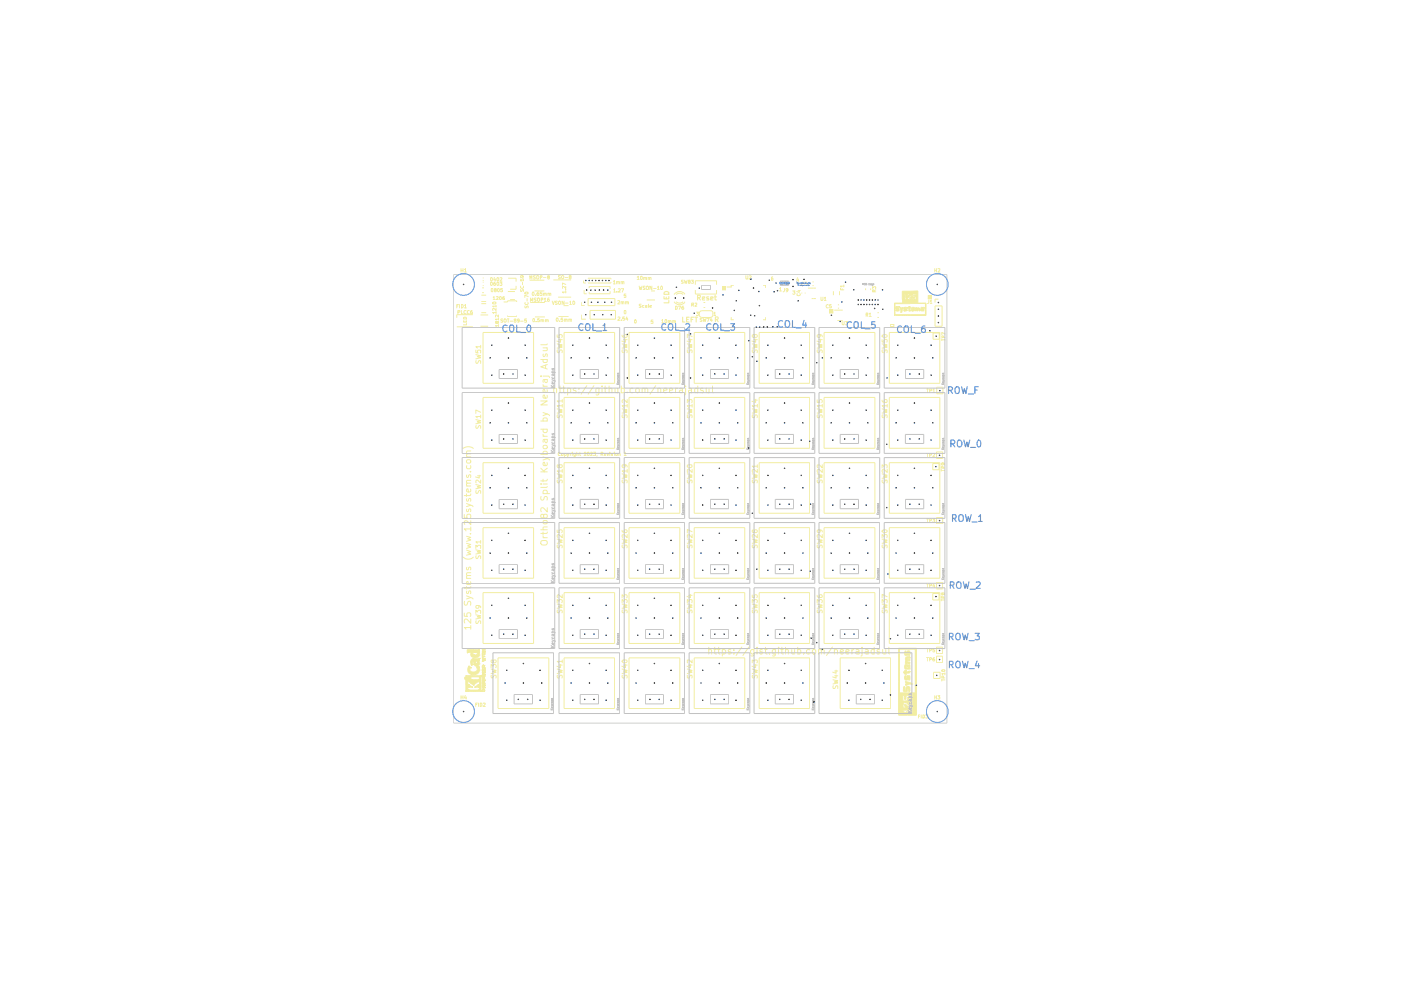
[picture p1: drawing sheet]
<svg xmlns="http://www.w3.org/2000/svg" width="420mm" height="297mm" viewBox="0 0 420 297" stroke-linecap="round" stroke-linejoin="round" font-family="sans-serif">
<g fill="none" stroke="#f2eda1" stroke-width=".3">
<path d="M278.4 88.6h1v1h-1zM227.1 139.7h-1.5l.4 .5M227.1 139.3v.9M227.7 138.7h15.1v15.1h-15.1zM227.7 134.4h15.1M246.6 139.3v1l-.9-1-.5 .1v.8M247.1 138.7h15.3v15.1h-15.3zM266.7 138.7h15.2v15.1h-15.2zM279.7 138.9h1.9v1.9h-1.9zM282.7 138.8l.3 .4-.6 .1-.1-.4 .2-.1 .8 .1v.4M225.6 142l1.5 .5-1.1 .2 1.1 .3-1.5 .4M225.7 143.9l-.1 .5 .2 .3h.4l.3-.8h.4l.1 .8"/>
<path d="M226.2 159l.3-.2 .6 .2v.4l-.6 .2-.3-.2v-.4l-.4-.2-.2 .6 .2 .2 .4-.2M227.1 140.7v.9l-1.1-.9-.4 .3 .2 .6M227.7 158.2h15.1v15.1h-15.1zM245.1 142l1.5 .5-1.1 .2 1.1 .3-1.5 .4M245.2 143.9l-.1 .5 .3 .3 .3-.1 .3-.7h.4l.1 .8M245.7 158.8l.3 .2-.3 .6h-.5l-.1-.6a1.02 1.02 0 0 1 1.5 .2v.3M246.6 140.7v.9l-1.1-.9-.4 .3 .1 .6M247.1 158.2h15.3v15.1h-15.3zM264.5 142l1.6 .5-1.1 .2 1.1 .3-1.6 .4M264.5 140.3v-1l.6 .4 .2-.4h.7v1M264.6 143.9v.7a.58 .58 0 0 0 .7-.1 .58 .58 0 0 0 .2-.6h.5v.8M264.6 159a.94 .94 0 0 1 1.5 .3 .9 .9 0 0 1-1.6-.2z"/>
<path d="M266.1 140.7v.9l-1.1-.9-.5 .3 .2 .6M266.7 158.2h15.2v15.1h-15.2zM277.9 155.5h.6M278.2 155.5v1M278.8 156h.5v-.5h-.5v1M279.7 155.5h.6l-.3 .4 .3 .1-.1 .5h-.4l-.1-.1M280.8 155.1h1.9v1.9h-1.9zM282.3 140.6v.6M282.3 141h1M282.9 140.3l-.3-.6-.3 .3v.3h1M225.6 161.6l1.5 .3-1.1 .3 1.1 .3-1.5 .4M225.7 163.4l-.1 .6 .2 .2 .4-.1 .5-.7 .4 .2-.1 .6"/>
<path d="M227.1 160.2v1l-1.1-1-.4 .3 .2 .6M245.1 161.6l1.5 .3-1.1 .3 1.1 .3-1.5 .4M245.2 163.4l-.1 .6 .3 .2 .4-.2 .2-.6h.3l.3 .2-.1 .6M246.6 160.2v1l-1.1-1-.4 .3 .1 .6M264.5 161.6l1.6 .3-1.1 .3 1.1 .3-1.6 .4M264.5 161.2v-1l.6 .5 .1-.4h.8v.9M264.6 163.4l-.1 .6 .4 .2 .4-.2 .2-.6h.5v.8M277.9 175h.6M278.2 175v1M278.8 175.5h.5l.1-.3-.6-.2v1M280 174.9l-.3 .8h.6M280.2 175.3v.7"/>
<path d="M280.8 174.6h1.9v1.9h-1.9z"/>
</g>
<path d="M278.4 88.6h1v1h-1z" fill="#f2eda1"/>
<g fill="none" stroke="#f2eda1" stroke-width=".3">
<path d="M274.8 92.3h.1M274.8 92.4h.1M274.8 92.7h.1M274.8 92.3l-.2-.1v1h.2v-.5M274.8 92.4h.5M274.8 92.3v.1M274.9 92.6h.1M275.3 92.4h.1M275.3 92.4l.5 .1 .1 .7h-.2l-.1-.6M275.4 92.6h.1M275.4 92.6l-.1 .6h-.2l-.1-.7-.2 .2M275.4 92.6h.2"/>
<path d="M275.6 92.6h.1M275.9 92.9h.1M278.6 90v.8l-.5 .2M279 90.3l.2-.3v1M279 91h.5"/>
</g>
<path d="M274.6 92.2l1.2 .2 .1 .8h-.2l-.2-.7-.2 .7h-.2l-.1-.7-.2 .7h-.2z" fill="#f2eda1"/>
<path d="M276.2 93h.1M276.4 92.5h.1M276.4 92.5l.7 .1v.5l-.8 .1-.1-.2M276.6 92.1h.1M276.9 92.9h.1M276.9 92.9l-.7 .1M277 92.2h.1M277 92.2h-.8v.5l.6 .2M277 92.2l.1 .2M277.1 92.4h.1M277.1 92.4l-.7 .1" fill="none" stroke="#f2eda1" stroke-width=".3"/>
<path d="M276.2 92.2l.8-.1 .1 .3-.7 .1 .7 .1-.1 .6h-.7v-.3h.6l-.7-.2z" fill="#f2eda1"/>
<g fill="none" stroke="#f2eda1" stroke-width=".3">
<path d="M263.1 93.7h.5M263.1 95.2h.5M267.1 97.3h1v.6h-1zM270 92.3h.1M270 92.3l.1 1.3h.3l.4-1.3M270.1 92.2h.1M270.1 92.2l.2 .4M270.1 92.2l-.1 .1M270.3 92.6h.1M270.5 92.3h.1M270.5 92.3h.3M270.5 92.3l-.2 .3"/>
<path d="M270.8 92.3h.1M280.3 80.5v1M280.3 81h.5M280.4 91.7h2.1v6.1h-2.1zM280.8 80.5v1M281.3 80.6h.6v.3l-.6 .6h.6M281.4 89.7h-1v1"/>
</g>
<path d="M270 92.3h.3v.3l.3-.4 .2 .1-.4 1.3h-.3z" fill="#f2eda1"/>
<path d="M268.6 93h.1M268.6 91.9h.1M268.6 91.9v.7l.8 .1v.2l-.8 .1M269.2 93.2h.1M269.6 91.9h.1M269.6 91.9h-1M269.6 91.9l.1 .2M269.7 92h.1M269.7 92.1h.1M269.7 92.1h-.8v.3l.8 .1v.6l-1 .1-.1-.2" fill="none" stroke="#f2eda1" stroke-width=".3"/>
<path d="M268.6 91.9h1.1v.2h-.8v.3l.8 .1v.6h-1.1v-.2h.8v-.2l-.8-.1z" fill="#f2eda1"/>
<g fill="none" stroke="#f2eda1" stroke-width=".3">
<path d="M272.2 92.3h.1M272.4 92.1h.1M272.5 93.1h.1M272.5 91.9h.1M272.5 91.9v.2l-.3 .1v.2h.3v.7M272.5 91.9h.3M272.6 91.9h.1M272.8 91.9h.1M272.8 93.2h.1M272.8 91.9l.2 .5M272.9 93h.1M272.9 93v.2l-.4-.1"/>
<path d="M273 92.4h.1M273 92.4h-.2l.1 .6M264.5 103.1l1.6 .3-1.1 .3 1.1 .3-1.6 .4M264.5 101.8v.7l.8 .1-.1-.8h.8v.8M264.6 104.9l-.1 .6 .4 .2 .4-.2 .2-.6h.5v.8M264.6 100.5a.94 .94 0 0 1 1.5 .3 .75 .75 0 0 1-.9 .4 .75 .75 0 0 1-.6-.7z"/>
</g>
<path d="M272.2 92.2l.3-.1v-.2l.5 .2v.3h-.2l.1 .8-.4-.1v-.7h-.3z" fill="#f2eda1"/>
<path d="M273.4 93.1h.1M273.5 93.2h.1M273.9 92.8h.1M273.9 92.7h.1M273.9 92.5h.1M273.9 92.8h.3l.1-.5-.8-.2-.2 .4 .2 .7M273.9 92.5v.3M274 92.5h.1M274 92.5l-.4-.1v.5l.7 .1-.8 .2M274 92.5h-.1" fill="none" stroke="#f2eda1" stroke-width=".3"/>
<path d="M273.4 92.2l.8-.1 .1 .2-.1 .5h-.3l.1-.3-.4-.1v.5l.7 .1-.1 .2-.9-.2z" fill="#f2eda1"/>
<g fill="none" stroke="#f2eda1" stroke-width=".3">
<path d="M271 93h.1M271 93l.2 .2M271.1 93.1h.1M271.1 92.2h.1M271.1 92.2h.8M271.1 92.2v.6l.6 .1M271.2 93.2h.1M271.3 92.5h.1M271.4 92.9h.1M271.4 92.9l-.4 .1M271.4 92.9h.3M271.7 92.9h.1"/>
<path d="M271.9 92.2h.1M271.9 93.1h.1M271.9 92.2l.1 .2M271.9 93.1l-.7 .1M272 92.4h.1M272 92.4h-.6v.1h.5v.6"/>
</g>
<path d="M271 92.3l.9-.1 .1 .2-.7 .1h.6v.6l-.7 .1-.2-.2 .7-.1-.6-.1z" fill="#f2eda1"/>
<g fill="none" stroke="#f2eda1" stroke-width=".3">
<path d="M268.2 94.5h.1M268.2 91h9.3v3.3h-9.1v-3.3M268.3 94.5h.1M270.6 87.3l4.7-.1v3.6h2.4v3.8l-9.5-.1v-3.7h2.4zM271.1 88.6h.1M271.1 88.6l.5-.5 .1 1.3M271.1 88.6l.3 .2-.2 .7M271.2 89.5h.1M271.2 89.5l-.1 .2M271.3 88.8h.1M271.3 89.4h.1M271.7 89.4h.1"/>
<path d="M271.7 89.4l.2 .3M272.1 89.7h.1M272.2 88.2h.1M272.2 88.2l2.5-.1v.4h-.7v.3l.7 .1M272.2 88.2l-.1 .4h.4M272.5 88.6h.1M272.5 88.6h.5M272.7 88.1h.1M273 88.6h.1M273 88.6l-.9 1.1M273.1 88.1l.1 .1M273.2 88.2h.1"/>
<path d="M273.2 88.2l.1 .6-.6 .6h.6v.3h-2.7M273.6 89h.1M273.6 88.1v1l.8 .1v.2h-.4M273.8 89.2h.1M274 89.4h.1M274 89.3h.1M274 89.3v.1M274.2 89.7h.1M274.3 88.8h.1M274.7 88.9h.1M274.7 88.9v.1M274.7 89.3h.1"/>
<path d="M274.7 89h.1M274.7 89v.7h-1l-.1-.5 .4 .1"/>
</g>
<path d="M270.6 87.3l4.7-.1v3.6h2.4v3.8l-9.5-.1v-3.5h.2v3.3h9.1v-3.3h-9.3v-.2h2.4v-1.1h2.7v-.3h-.6l.6-.6v-.5l-.6-.2h.9v1l.8 .1v.2l-.8-.2 .1 .5h1v-.9h-.7v-.3h.7v-.4h-2.4l-.2 .5h.9l-.9 1.1h-.2l-.2-.3-.1-1.3a.37 .37 0 0 0-.4 .3 .37 .37 0 0 0 .2 .4l-.3 .9h-.5z" fill="#f2eda1"/>
<g fill="none" stroke="#f2eda1" stroke-width=".3">
<path d="M247.1 99.7v15.2h15.3v-15.2M248.8 92.8h1v1h-1zM251.1 96.1h1.6M252.6 96.4v.8l.2 .2 .4-.1v-.9M253.6 96.4h.6l-.4 .4h.3l.1 .4-.6 .1M266.7 99.7h15.2v15.2h-15.2zM279.8 99.8h1.9v1.9h-1.9zM242.8 119.1v15.3M245.1 119.8v.8h.7l-.1-.7 .6-.1 .3 .3-.2 .5M247.1 119.1h15.3v15.3h-15.3zM264.5 119.9l.1 .5 .4 .2h1v-.8l-.8 .1-.1 .5 .4 .2M266.7 119.1h15.2v15.3h-15.2z"/>
<path d="M277.9 116.6h.6M278.2 116.6v1M278.8 117.1h.5v-.4l-.5-.1v1M279.7 116.9l.4-.3v1M279.7 117.6h.6M280.9 116.1h1.9v1.9h-1.9zM282.4 101.5v.6M282.4 101.9h1M283 101.2l-.1-.5-.5 .1v.4h1M283.4 100.1l-1-.4v.6M245.1 122.6l1.5 .3-1.1 .3 1.1 .3-1.5 .3M245.2 124.3v.9h.5l.5-.9 .4 .4-.1 .5"/>
<path d="M246.6 121.6h-1.5l.4 .4M246.6 121.2v.8M264.5 122.6l1.6 .3-1.1 .3 1.1 .3-1.6 .3M264.6 124.3v.8l.5 .1a.7 .7 0 0 1 .9-.8v.8M266.1 121.6h-1.6l.5 .4M266.1 121.2v.8M277.9 135.9h.6M278.2 135.9v1M278.8 136.4h.5l.1-.3-.6-.2v1M279.7 136l.6 .1-.6 .8h.6M280.8 135.5h1.9v1.9h-1.9z"/>
</g>
<path d="M248.8 92.8h1v1h-1z" fill="#f2eda1"/>
<g fill="none" stroke="#f2eda1" stroke-width=".3">
<path d="M227.7 99.7h15.1v15.2h-15.1M233.8 86.4l.3-.2v1M233.8 87.2h.6M235.3 86.4v.7l-.4 .4M236.3 86.9l-.5 .1-.1-.4 .2-.2 .4 .2-.2 .8-.3 .1M237.7 87.2h.7l-.3 .3 .3 .5-.2 .2-.5-.1M239.1 88.1l-.1 .4a.47 .47 0 0 0 .6 .2 .47 .47 0 0 0 .3-.6M239.2 83.2l-.3 .8h.6M239.4 87.1h.6M239.4 83.7v.6M239.7 87v.6l-.8-.2M240.5 87.7v.3"/>
<path d="M241 84.7a.53 .53 0 0 0-.7 .2 .53 .53 0 0 0 .2 .7l.5-.1M241.3 84.6h.7l-.4 .4 .4 .2-.1 .4-.6-.1M241.5 87.7v.3M242.3 86.4h2.4M243.4 89.5h1.3M243.7 84.5h.3M243.7 85.6h.3M246.2 89.1v.9l.2 .1 .4-.3v-.7M247.1 99.7h15.3M247.2 89.3l.3-.2v1M247.2 90.1h.5M248.4 91.4l-.3-.1-.4 .5 .3 .5 .4-.1"/>
<path d="M249.3 91.3h-.5v.5l.4-.1 .1 .6-.5-.1M249.9 87.3v1.2M250.2 93h2.5M251.3 92.4h.3M251.3 91.4h.3M251.8 87.3v1.2M252.1 86.4v.5h1M252.6 86.5v.4M253.1 85.8h-1l.2 .2M253.1 85.4v.6M259.6 86.4v.6M259.8 94.3h.4l.1-.4-.5-.1v1"/>
<path d="M259.9 94.3l.4 .5M260.7 94.1l.2-.3v1M260.7 94.8h.6M261.1 86.4v.6M261.6 86.5v-.6l.4 .4 .1-.4h.5v.6M262.1 87.5v-.5h-.5v.5h1M262.6 86.9l-.5 .3M227.7 119.1h15.1M245.1 103.1l1.5 .3-1.1 .3 1.1 .3-1.5 .4M245.2 104.9l-.1 .6 .3 .2 .4-.2 .2-.6h.3l.3 .2-.1 .6M245.6 101.8h1M245.7 100.3l.3 .2-.3 .6-.5-.1-.1-.5a1.02 1.02 0 0 1 1.5 .2v.3"/>
<path d="M246.1 101.6v1l-1.1-.4M271.1 201.8h.1M271.1 201.8l.3 .3h.3M271.7 201h.1M271.7 202.1h.1M271.7 201h-.4v.3l-.4 .1 .2 .4M271.7 201v.3h.8M272.5 201.3h.1M272.5 201.3l.4-.1-.1 .5-1.1 .1v.3M272.9 201.3h.1"/>
</g>
<path d="M271.3 201h.4v.3l1.2-.1v.3l-.4 .3h-.8v.3h-.3l-.1-.3-.4-.2 .1-.3h.3z" fill="#f2eda1"/>
<path d="M271.9 199.7h.1M271.9 199.7l.2 .1M271.9 199.7l-.1-.1-.1 .6h.8v-.8l.1-.3 .2 .1v1.3M272.1 199.8h.1M272.1 199.8l.2-.1a.48 .48 0 0 0-.4-.6 .48 .48 0 0 0-.5 .5v.9h1.4M272.8 200.5h.1" fill="none" stroke="#f2eda1" stroke-width=".3"/>
<path d="M271.4 199.3a.52 .52 0 0 1 .6-.2 .52 .52 0 0 1 .3 .6l-.5-.1-.1 .6h.8l.1-1.1 .3 .3-.1 1.1-1.3 .1-.2-.5z" fill="#f2eda1"/>
<path d="M271.6 198.5h.1M272 197.5h.1M272 197.5l.9 .1v.4h-.7l-.3 .3 1 .2v.4h-1.4l.1-.4M272.5 197.3h.1M272.9 197.2h.1M272.9 197.2l-.9 .3M272.9 197.2v-.4h-.9a.6 .6 0 0 0-.4 .5 .6 .6 0 0 0 .1 .6l-.1 .6" fill="none" stroke="#f2eda1" stroke-width=".3"/>
<path d="M271.6 197.1l.4-.3h.9l-.1 .5-.8 .1 .9 .2v.4h-.7l-.3 .3 1 .2v.4h-1.4z" fill="#f2eda1"/>
<path d="M271.8 196.1h.1M272.4 195.5h.1M272.4 195.5l-.1 .8-.7 .2a.94 .94 0 0 1 0-1.4l.2 1M272.4 195.5l.1 .8 .3 .1 .1-1.1-.3-.2-.6 .1-.2 .9" fill="none" stroke="#f2eda1" stroke-width=".3"/>
<path d="M271.5 195.1l.3 1 .3-.9h.7v1.2l-.3-.1-.1-.8-.1 .8-.9 .1-.1-.8z" fill="#f2eda1"/>
<g fill="none" stroke="#f2eda1" stroke-width=".3">
<path d="M280.8 196.7h1.9v1.9h-1.9zM280.8 195.9h1.9M271.5 205.2h.1M271.6 205.4h.1M273.4 205.1h.1M273.5 204.8h.1M273.5 204.8l-1.9-.6-.1 .4 .6 .2-.6 .3 .1 .3M273.5 204.8l.1 .2M273.6 205h.1M273.6 205l-2 .4M275.4 214.7h.4M275.8 214.3h-.4v.9"/>
<path d="M276.3 214.3v.9M276.8 214.3l.5 .2-.2 .7h-.3zM277.6 214.3h.7l-.3 .3 .3 .2v.3h-.7"/>
</g>
<path d="M271.5 204.3l1.3 .3 .8 .4-2 .4-.1-.3 .6-.3-.4-.1z" fill="#f2eda1"/>
<path d="M271 205.9h.1M271 205.9l-.1 1.2 .2 .2 1-.1 .1-1M272.2 206.2h.1M272.2 206.2h.3v1.1h.3M272.3 205.7h.1M272.3 206.2h.1M272.3 205.7l-.4 .1-.2 1.1h-.3v-1.1l-.4 .1M272.3 205.7l.6 .4-.1 1.2M272.8 207.3h.1" fill="none" stroke="#f2eda1" stroke-width=".3"/>
<path d="M271 205.9l.4-.1v1.1h.3l.2-1.1h.8l.2 1.4-.4 .1v-1.1h-.3l-.3 1.1h-.8l-.2-.2z" fill="#f2eda1"/>
<g fill="none" stroke="#f2eda1" stroke-width=".3">
<path d="M269.5 194.3h5.3v20.1h-5.3zM269.7 207.7h4.8v-13.1h-4.8v19.8M270.8 211.1l.2-.5h.8l.8 .8v-.8h.5v3.8M271.5 211.8h.1M271.5 211.8l-.2-.1 .1-.7 1.3 1.2h.4M271.7 213.4h.1M271.7 213.4l1.4 .1M272.5 209.6h.1M272.5 209.6l-.1 .1 .1 .4 .6-.3-.1-1.4-1.2 .1-.1 1.1h-.4v-1.2h-.5v3.5l.2 .3h.4l.1-.4M272.5 209.6l.1-.6h-.4l-.1 1-1.3 .1M272.6 210.1h.1M272.6 212.8h.1"/>
<path d="M272.6 213.4h.1M272.9 212.2h.1M273.1 212.6l-.5 .1v.2h-1.8l.2 .5h.7"/>
</g>
<path d="M269.5 194.3h5.3v20.1h-1.7v-3.8h-.5v.8l-.8-.8-1 .1v.6v-1.2l1.3-.1 .1-1h.4v.5l-.2 .2 .1 .4 .6-.3-.1-1.4-1.2 .1-.1 1.1h-.4v-1.2h-.5v2.9l.2 .9 .5-.1v-.3l-.2-.1 .1-.7 1.3 1.2h.4v.4l-.5 .1v.2h-1.8a.66 .66 0 0 0 .3 .6 .66 .66 0 0 0 .8-.1l1.2 .1v.9h-3.4v-6.7h4.8v-13.1h-4.8v19.8h-.2z" fill="#f2eda1"/>
<g fill="none" stroke="#f2eda1" stroke-width=".3">
<path d="M266.7 177.6h15.2v15.3h-15.2M279.7 177.9h1.9v1.9h-1.9zM282.3 179.8h1M282.3 179.6v.5M282.7 177.9l.5-.2 .1 .4-.4 .1-.3-.5-.3 .2 .1 .3 .3-.1M282.9 179.2v-.4l-.5-.2-.1 .6h1M277.9 197.1h.6M277.9 194.4h.6M278.2 194.4v1M278.2 197.1v1M278.8 197.6h.5l.1-.3-.6-.2v1M278.8 194.9h.5l.1-.3-.6-.2v1"/>
<path d="M280.2 197.1l-.3 .1-.2 .8 .2 .1 .4-.1-.1-.5-.5 .2M280.2 194.4h-.4l-.1 .5 .5-.1 .1 .4-.6 .1M280.8 195.9v-1.9h1.9v1.9M271.8 203.5h.1M271.9 202.6h.1M271.9 202.6l.9-.1 .1 1.2-.2 .2-.2-.1-.1-.9M271.9 202.6l-.1 .9M272.4 202.9h.1M272.4 202.9a.61 .61 0 0 1-.3 .9 .61 .61 0 0 1-.8-.3l.1-1h.3l.1 1M280 201.5h1.9"/>
</g>
<path d="M271.4 202.5h.3l.1 1 .1-.9 .9-.1 .1 1.2-.2 .2-.2-.1-.1-.9a.61 .61 0 0 1-.3 .9 .61 .61 0 0 1-.8-.3z" fill="#f2eda1"/>
<g fill="none" stroke="#f2eda1" stroke-width=".3">
<path d="M137 98h4.8M137.3 93.6h.5l.1-.5-.6-.1v1.1M138.3 93v1.1h.6M138.9 96.1v.4h1.1v-.4M138.9 95.2l.8-.1 .3 .5h-1.1zM139.4 96.2v.3M139.8 93.1a.47 .47 0 0 0-.7 .5 .47 .47 0 0 0 .7 .4M140 96.9v.5h-1.1M140.7 93.1a.45 .45 0 0 0-.6 .5 .45 .45 0 0 0 .6 .4M141.6 93l-.5 .3v.7l.6-.1-.1-.4-.5 .1M141.8 94.3h-4.8v.9M144.1 94.4h2.3"/>
<path d="M144.1 97.8h2.3M144.4 93.7h1.4M144.4 88.5h1.4M144.4 90.3h1.4M144.4 91h1.4M144.6 86.3h.5M144.6 87.7h.5M144.8 84.6h.2M144.8 83.3h.2M144.8 84.1h.2M144.8 85.6h.2M144.9 99.7h15.1v15.2h-15.1z"/>
<path d="M147.2 83.3l.5 .1v.6l-.3 .2-.3-.4zM147.2 84.6l.5 .2v.5l-.3 .3a.63 .63 0 0 1-.2-1zM147.3 86.6l.3-.2 .2 .2-.1 .9-.4-.2zM147.8 90.6a.58 .58 0 0 1 1 .2l-.2 .3h-.7zM147.9 89.2l.3-.3v.9M147.9 89.8h.6M148.3 83.1l-.2 .8h.6M148.4 86.9l-.1-.2 .1-.3 .4 .2v.3l-.5 .1 .1 .5 .4-.2-.2-.4M148.5 84.6l-.4 .2v.6l.3 .2 .2-.6-.5 .1M148.5 83.6v.6M148.8 93.6h-1.1l.4 .4M148.8 92.5v.5l-.6-.5h-.4v.5"/>
<path d="M148.8 91.8h-1.1l.4 .2M148.8 91.5v.5M148.8 93.4v.6M148.8 89l.6-.1v.3l-.6 .6h.6M149 96.5l.4-.1 .1 .5h-.3l-.3-.5h-.3v.5l.4-.2M149 84.8l.2-.2a.52 .52 0 0 1 .4 .5 .52 .52 0 0 1-.3 .5l-.3-.3zM149 83.4l.2-.2a.52 .52 0 0 1 .4 .5 .52 .52 0 0 1-.3 .5l-.3-.2zM149.3 86.5l.1-.1a.47 .47 0 0 1 .4 .5 .47 .47 0 0 1-.4 .5zM149.5 97.6h-.9l.2 .3M149.5 95.7h-.9l.2 .2M149.5 94.4v.7l-.7-.7-.2 .2 .1 .4M149.5 95.4v.5"/>
<path d="M149.5 97.3v.6M149.9 88.9a.43 .43 0 0 1 .5 .5 .43 .43 0 0 1-.5 .3zM149.9 84.6h.6l-.3 .3 .3 .2v.4l-.5 .1-.1-.2M149.9 83.3l.6-.1v.2l-.6 .8h.6M150.7 86.4h-.5l-.1 .6 .5-.1 .1 .5h-.6M150.8 95.7l-.6 .1 .6 .6-.2 .2-.4-.1M151 90.5h1.2v-.3h2.7v.3M151.2 88.9l-.4 .2v.6h.5v-.4l-.5 .1M151.4 95.6l.4 .2v.6l-.2 .2-.5-.3zM152.1 95.6h.6M152.2 94.6v.3h2.7v-.3M152.3 87.4h2.1"/>
<path d="M152.4 95.6v1M152.4 83.4h2.4v1M153 89.7h1.4M153 96.3h.8M154.4 96l-.2-.2 .4-.2 .1 .4-.5 .3 .2 .3 .4-.2-.2-.4M154.8 85.7v1h-1.8M155.7 96l-.3 .3-.2-.6h.5v.7l-.4 .2M156 83.7v.5h.5v-.5l.4-.1 .1 .6M156.1 86.8l-.1 .4 .4 .2a.51 .51 0 0 1 .7-.5v.5M156.1 85.8l-.1 .3 .5 .3 .6-.2-.1-.4M156.1 96.3h.8M156.5 82.6l.2 .5h-.6l-.1-.3 .3-.2 .8 .2v.3"/>
<path d="M156.7 84.6v.7M157.5 91.7l.1 .6 .6-.6 .2 .2-.1 .4M157.5 90.7l-.1 .3 .2 .3h.6l.2-.3-.1-.3M157.5 87.6a.58 .58 0 0 1 .9 .3 .49 .49 0 0 1-.5 .3 .49 .49 0 0 1-.4-.5zM157.9 95.6h-.5l-.1 .5 .5-.1 .1 .5h-.6M158.1 89.5v.8M158.4 88.9l-1-.4v.7M158.8 84h4.4M158.9 83.7v-1.1l.3 .7 .3-.7v1.1M159 90.7h4.4M159.1 90.3v-1l.3 .8 .4-.8v1M159.7 87.6h.3a.46 .46 0 0 1 .2 .6 .46 .46 0 0 1-.5 .3z"/>
<path d="M159.9 95.6v-.1a.43 .43 0 0 1 .5 .5 .43 .43 0 0 1-.5 .4zM160.3 87.2h2.9M160.4 95h3M160.5 82.6l-.6 .2 .6 .4v.3l-.6 .1M160.6 88.5v.1M160.8 96.4h.1M160.8 89.4l-.6 .1 .1 .2 .5 .2v.4h-.6M161 82.7h.5l.1 .6-.2 .4-.4-.2zM161.4 89.3l.4 .2-.2 .8-.4-.1zM161.5 87.5l-.3 .1-.2 .4 .1 .6h.4v-.6l-.5 .1M161.7 95.5h-.4l-.1 .4 .6 .1-.1 .4h-.5M162.1 83.1h.5v-.4l-.5-.1v1.1"/>
<path d="M162.2 95.9h.4v.5M162.2 95.8v.6M162.3 89.8h.4l.1-.4-.5-.1v1M162.6 87.5h-.5l-.1 .6 .5-.1 .1 .5h-.6M162.6 95.9h.5v.5M163 88h.4v.6M163 87.9v.7M163 83.2h.7M163.2 89.7l.3-.4v1M163.2 90.3h.6M163.4 88.1l.4-.1v.6M163.6 95.9h.4v.5"/>
<path d="M163.6 95.8v.6M164 95.9h.4v.5M164.3 88l.5 .1v.5M164.3 87.9v.7M164.4 83.1l-.1-.4 .4-.1 .1 .4-.5 .1 .1 .6 .4-.2-.2-.4M164.7 89.3l-.4 .1-.1 .8 .1 .1 .5-.1-.1-.5-.5 .2M164.8 88.1l.4-.1v.6M165.6 90.3l.3 1 .4-1M165.9 83.9h5.4M166.9 95.4l.5 .1v.6l-.3 .3-.2-.1zM167.1 90.3h-.6v.4l.6 .2-.2 .4-.4-.1M167.4 89.1h3.9"/>
<path d="M167.5 94.8h3M167.8 96.3v.1M168.1 82.6h-.6v.4l.6 .3-.3 .3-.3-.1M168.7 95.3h-.4l-.1 .5 .5-.1v.6h-.5M169 91.6h1.5M169.2 90.3v1l-.6-1v1M169.2 99.7h15.1v15.2h-15.1zM169.2 95.8l.5-.1v.7M169.2 95.7v.7M169.5 83.1h.8M169.6 86.9h.1M169.6 90.8h.7"/>
<path d="M169.7 95.8l.4-.1v.7M169.7 87.5h-1l.3 .3M169.7 85.9v.5l-.6-.5h-.4v.5M169.7 85.3l-1-.5v.7M169.7 87.3v.5M170.6 95.8l.3-.1 .1 .7M170.6 95.7v.7M170.9 90.5l.2-.2v1M170.9 83l-.2-.2 .2-.3 .4 .2-.1 .3-.5 .1 .2 .5 .4-.2-.2-.4M170.9 91.3h.5M171 95.8v-.1h.4v.7M171.8 90.4l.1-.1a.43 .43 0 0 1 .5 .5 .43 .43 0 0 1-.5 .4z"/>
<path d="M174.3 90.6v1h1M174.3 94.3v1.4h1.4M175 84.1v.7h.7M175.2 87v1.1h.7M176.4 89.5h8v2.1h-8zM176.4 83.5l6.8-.1v.3M176.7 86.4v-.5h6.3v.7M177 93h7.6v2.7h-7.6zM183 87.3v.8h-6.3v-.6M183.2 84.5v.3h-6.8M184 84.3l.2-.2v1M184 85.1h.5"/>
<path d="M184.1 86.9l.2-.4v1M184.1 87.5h.5M184.9 84.5l.4-.1v.7M184.9 84.4v.7M185 87.5h.1M185.3 90.2h.5v.3l-.5 .6h.5M185.3 95.1l.4-.1 .2 .3-.6 .7h.6M185.3 84.5l.5-.1v.7M185.4 86.6h.6v.4l-.6 .5h.6M186.3 90.5h.4v.6M186.3 84.5l.4-.1v.7M186.3 84.4v.7"/>
<path d="M186.3 90.4v.7M186.4 95.9v.1M186.4 86.5h.6l-.4 1M186.7 90.6l.4-.1v.6M186.7 84.5l.4-.1v.7M187.3 95h-.5v.5l.4-.1 .2 .4-.6 .1M187.4 93l.3 .2-.2 .9-.3-.2zM187.6 90.5h.4v.6M187.6 90.4v.7M187.7 88.1h-.5v.5h.5l-.1 .6-.4-.1M188 95l-.3 .7h.6M188 90.6l.5-.1v.6"/>
<path d="M188.2 95.3v.7M188.6 99.7h15.3v15.2h-15.3M190.3 95.9l.2-.1a.47 .47 0 0 1 .4 .5 .47 .47 0 0 1-.5 .5zM191.1 83.1l.3-.3v1M191.1 83.8h.6M191.7 85.8l.2 1 .2-.7 .2 .7 .2-1M192.3 82.8l.3 .2v.7l-.2 .1-.4-.4zM192.3 91.2h-.5v.4l.4 .1 .1 .2-.6 .2M193 83.2h.5v.6M193 83.1v.7M193.1 91.5l-.5 .2 .2 .4h.3M193.5 83.3l.4-.1v.6"/>
<path d="M193.5 85.9h-.5v.4l.4 .1 .1 .2-.6 .2M193.5 91.5h.5v.6h-.5l.1-.3 .4-.1M194 89.9h2.4M194.1 85.8l.4 .1-.2 .9h-.3l-.2-.4zM194.4 83.2h.4v.6M194.4 83.1v.7M194.5 91.2l.1 .9M194.8 83.3l.4-.1v.6M194.9 91.9l.5-.2-.1-.2-.4 .1v.4l.4 .1M195.2 87.2h1.2M195.5 85.8v1l-.6-1v1M195.8 95.9h-.5l-.1 .5h.5l.1 .5h-.6"/>
<path d="M196 86.4h.8M197.2 86.1l.2-.3v1M197.2 86.8h.5M198.4 85.8a.53 .53 0 0 1 .3 .5 .53 .53 0 0 1-.4 .5l-.2-.8zM198.5 96l.2-.2v1M198.5 96.8h.6M199.5 95.8h.1a.47 .47 0 0 1 .4 .5 .47 .47 0 0 1-.4 .4zM200.4 96.2h.4v.6M200.4 96.1v.7M200.8 96.3l.5-.1v.6M201.8 96.2l.4 .1v.5M201.8 96.1v.7"/>
<path d="M202.2 90.4a1.99 1.99 0 0 0 3.2 .2M202.2 96.3l.2-.2 .2 .2v.5M202.6 91.8l.5 .1-.2 .8h-.3zM202.8 90.4a1.5 1.5 0 0 0 2.1 0M203.5 91.8h.6l-.4 .9M204.9 88.3a1.5 1.5 0 0 0-2.1 0M204.9 84l-.5 .1v.2l.5 .3-.1 .3h-.4M205 91.8h-.4l-.1 .4 .1 .5h.4l-.1-.6-.4 .2M205.2 84l.3 .9 .2-.7 .2 .7 .2-.9M205.3 88.1v.1M205.3 90.4v.2M205.4 88.1a1.99 1.99 0 0 0-3.2 .2"/>
<path d="M206.7 84.4l-.2-.4h.4v.3l-.5 .3 .1 .3h.4l-.1-.5M207.3 84h.6l-.3 .3 .3 .1v.4h-.6M207.4 91.4l.6-.1v-.4l-.6-.1v1M207.7 91.4l.3 .4M208.2 99.7h15.2v15.2h-15.2zM208.4 90.9l.5-.1 .1 .5-.6 .5h.6M210.4 93.1h2.8M211 90.7h.5M211 92.2h.5M216.7 85.9h.9v1h-.9zM227.7 99.7v15.2M142.7 106.3l1.4 .3-1 .3 1 .3-1.4 .4"/>
<path d="M142.7 104.9v.8l.7 .1-.1-.8 .8-.1v.9M142.8 108.1v.7h.5a.6 .6 0 0 1 .8-.6v.7M144.1 103.9h-1.4l.4 .5M144.1 103.5v.9M166.1 116.5h.7l.1 1.2M166.1 115.7v2M167.1 103.1l1.5 .3-1.1 .3 1.1 .3-1.5 .4M167.1 100.4v.6l.7 .1-.1-.6 .7-.1 .2 .1-.2 .6M167.2 104.9l-.1 .6 .2 .2 .4-.1 .5-.7 .4 .2-.1 .6M167.6 116.4h.8M167.6 101.8h1M167.9 115.7v1.7l.5 .3"/>
<path d="M168.1 101.6v1l-1.1-.4M168.6 119.8v.8M168.8 116.4h.7M169 115.7v1.7l.1 .2 .4 .1M169.2 119.1h15.1v15.3h-15.1zM170.2 116.5h.8l.2 .3-.2 .8h-.8M170.2 116.4v2M172.7 116.5l-.5-.1-.3 .2 .1 .4 .7 .1v.5h-.8M173.6 117.6v.1M173.6 116.5v.1M176 115.6l-1.7 2.6M178.1 115.6l-1.7 2.6"/>
<path d="M179.6 116.4v1.6l-.1 .3h-.7M179.6 116.5l-.6-.1-.3 .4 .2 .8h.7M180.6 115.7v.2M180.6 116.4v1.3M181.2 116.4h.8M181.5 115.7v1.7l.5 .3M182.7 116.5h.7l.1 1.2M182.7 115.7v2M184.4 116.4l.1 1.2h.8M185.3 116.4v1.3M186.3 116.5h.8l.1 .3-.1 .8h-.8M186.3 115.7v2"/>
<path d="M186.6 103.1l1.5 .3-1.1 .3 1.1 .3-1.5 .4M186.6 100.5l.1 .5 1.1 .1 .3-.2-.3-.6-.6 .2 .2 .6M186.6 104.9v.6l.3 .2 .4-.2 .2-.6h.3l.3 .2-.1 .6M187.1 101.8h1M187.6 101.6v1l-1.1-.4M188.1 117.6v.1M188.1 119.8v.9l-1.1-.9-.4 .3 .1 .5M188.6 119.1h15.3v15.3h-15.3M189.9 116.5h-.8l-.2 .3 .2 .8h.8M192.6 116.5h.7l.1 1.2M192.6 116.4v1.3M193.4 116.6l.3-.2 .5 .1 .1 1.2"/>
<path d="M196.6 115.6l-1.7 2.6M197.3 116.5h.8l.1 1.2M197.3 116.4v1.3M199 117.1l1-.2-.1-.4h-.7l-.2 .9a.6 .6 0 0 0 .9 .2M200.8 117.1l.9-.2-.1-.4-.6-.1-.2 .2 .1 1h.7M202.6 116.4v1.3M203.2 116.4l-.5 .1-.1 .3M203.8 116.5h.8l.1 1.2M204.7 116.9l-.7 .1-.2 .2 .2 .5 .7-.1M205.6 116.4v1.7l-.3 .3M205.6 115.7v.2M206.1 104.9v.6l.3 .2 .4-.2 .2-.6h.5v.8"/>
<path d="M206.1 103.1l1.5 .3-1.1 .3 1.1 .3-1.5 .4M206.5 116.5h.8l.1 1.2M206.5 101.8h1.1M207.1 101.6v1l-1.1-.4M207.4 116.9l-.9 .3v.4h.9M207.6 100.9l-1.5-.7v1M208.2 119.1h15.2v15.3h-15.2zM209.3 116.5l-.6-.1-.4 .4 .2 .8h.8M209.3 115.7v2M210.9 116.5l-.5-.1-.3 .2 .1 .4 .7 .1v.5h-.8M211.8 116.4l.1 1.2h.7M212.6 116.4v1.3"/>
<path d="M213.7 115.7v1.7l.2 .3M225.6 103.1l1.5 .3-1.1 .3 1.1 .3-1.5 .4M225.7 104.9l-.1 .6 .2 .2 .4-.1 .5-.7 .4 .2-.1 .6M226.1 101.8h1M226.1 119.9h1M226.2 100.5l.3-.2 .6 .2v.4l-.6 .2-.3-.2v-.4l-.4-.2-.2 .6 .2 .2 .4-.2M226.6 119.7v.9l-1.1-.3M226.6 101.6v1l-1.1-.4M227.7 119.1v15.3M167.1 122.6l1.5 .3-1.1 .3 1.1 .3-1.5 .3M167.2 124.3v.8l.5 .1a.58 .58 0 0 1 .2-.7 .58 .58 0 0 1 .6 0v.7M168.6 121.6h-1.5l.4 .4"/>
<path d="M168.6 120.2h-1.5l.4 .4M168.6 121.2v.8M186.6 122.6l1.5 .3-1.1 .3 1.1 .3-1.5 .3M186.6 124.3l.1 .9h.5l.5-.9 .4 .4-.1 .5M188.1 121.6h-1.5l.4 .4M188.1 121.2v.8M206.1 124.3v.8l.5 .1a.7 .7 0 0 1 .9-.8v.8M206.1 122.6l1.5 .3-1.1 .3 1.1 .3-1.5 .3M206.1 120.7v-.9l.5 .5 .4-.5h.5v.9M207.6 121.6h-1.5l.4 .4M207.6 121.2v.8M225.6 122.6l1.5 .3-1.1 .3 1.1 .3-1.5 .3"/>
<path d="M225.7 124.3v.8l.5 .1a.58 .58 0 0 1 .2-.7 .58 .58 0 0 1 .6 0v.7M227.1 121.6h-1.5l.4 .4M227.1 121.2v.8M280 201.5v1.9h1.9v-1.9M280.3 208.5v1M280.3 209h.5M280.8 208.5v1M281.3 208.5h.6l-.4 .4 .4 .1v.4l-.2 .1-.4-.1M282.4 200.8l.8-.1 .2 .5-.8 .1zM282.4 203.5v.6M282.4 203.8h1M283 203.2v-.4l-.6-.1v.5h1"/>
<path d="M283.4 201.9h-1l.3 .4M283.4 201.7v.6"/>
<circle cx="167.8" cy="90.7" r=".45"/>
<circle cx="168.7" cy="83" r=".45"/>
<circle cx="191.2" cy="117.1" r=".68"/>
</g>
<g fill="none" stroke="#f2eda1" stroke-width=".34">
<path d="M199.1 88.9v.7h1.5v-.7M199.2 87.6l.5-.2 .5 .1 .4 .1v.6h-1.5zM199.8 89.1v.5M200.6 90.1v.7h-1.5M204.7 95.1v1.4h.7M205.9 95.8h.5M206.7 95.1h-.8v1.4h.8M207.3 95.8h.5M208 95.1h-.7v1.4M208.4 95.1h.8M208.8 95.1v1.4M209.2 89.2h.6l.3-.2-.1-.4-.8-.1v1.4"/>
<path d="M209.5 89.2l.6 .7M210.7 89.5l.6-.2v-.3l-.6 .2v.7h.6M212.5 89l-.6 .2 .1 .2 .5 .1v.4h-.6M213.1 89.5l.8-.2-.1-.3-.7 .2 .1 .7h.6M214.3 89h.6M214.5 88.5v1.2l.4 .2"/>
</g>
<path d="M216.7 85.9h.9v1h-.9z" fill="#f2eda1"/>
<g fill="none" stroke="#f2eda1" stroke-width=".3">
<path d="M137 91.7h.3M137.5 91.3h-.5v1M137.8 91.3v1M138.3 80.5v1M138.3 81h.6M138.3 91.3h.4a.55 .55 0 0 1 .2 .6 .55 .55 0 0 1-.6 .4zM138.9 80.5v1M139.3 91.5l.3-.2v1M139.3 80.8l.3-.3v1M139.3 92.3h.6M139.3 81.5h.6M188.6 99.7v15.2"/>
<path d="M208.5 85.3v-1.1h6.4v1.1M208.5 87v1.1h6.4v-1.1M208.9 93.6h.6l-.4 .4 .4 .1-.1 .5-.5-.1M209.7 93.8v.6M209.7 94.4l.2 .5 .5 .2M210.4 95.2h2.8M210.4 93.2l-.5 .2-.2 .5M210.6 95.4l-.6 .1v.3l.6 .3-.2 .3h-.4M210.9 95.4l.2 1 .2-.7 .2 .7 .3-1M212 95.4h.7l-.4 1M213.1 93.1l.5 .2 .2 .5M213.3 95.3l-.3 .7h.6"/>
<path d="M213.4 95.7v.7M213.8 93.8v.6M213.8 94.4l-.2 .5-.5 .2M214.1 93.9l.3-.3v1M214.1 94.6h.5M219.3 95.2v.6h.7M220 85.5h-.7v.5h-1.3M223.7 82.6l.1 1.1h.4l.1-1.1M224.7 82.7l.3-.1 .3 .4-.7 .7h.7M228.9 85.5h.7v.7M229.6 95.2v.6h-.7M231.7 83l-.4 .2v.7h.5l-.1-.5-.4 .2"/>
<path d="M144.9 119.1h15.1v15.3h-15.1zM162.2 112.7l.1 .2v-.2h-.1h.1M162.2 107.7h1.9M162.9 115.3l.3 .5M162.9 112.7h1.6l.3 .5M162.9 115.8h1.2M162.9 104.3h1.2M162.9 107.7v.6l.3 .4 .8-.2v-.8M162.9 106.1v.5l.2 .3 .3-.1 .2-.7h.4v.8M163.3 113.7l.1 .7 .3 .3 .4-.3-.1-.7M163.6 109.4v1M164 104.3v.7l-1.1 .1"/>
<path d="M164 118.5l.1 .6-.2 .2h-1v-.8l.4-.1 .2 .9M164 116.8l.1 .5-.2 .3h-1v-.8l.4-.1 .2 .9M164.1 113.7l-1.2 .1v.8M164.1 109.3l-1.9 .6 1.9 .7M164.1 103.1l-.2 .2h-1.7M188.6 119.1v15.3M138.9 134.4a2.49 2.49 0 0 1 3 0M139.9 136.9h1.3M140 139.6l-.1 .6 .4 .3 .8-.2v-.7M140 138l1-.1 .1 .7-1 .1zM141.2 136h-1l-.3 .4 .2 .5M141.2 135.2l-1.2 .1-.1 .5 .3 .2"/>
<path d="M142.7 125.8l1.4 .3-1 .3 1 .3-1.4 .3M142.8 127.6v.7l.3 .1 .8-.8 .2 .1v.7M144.1 124.8h-1.4l.4 .5M144.1 123.6l-1.4-.7v1M144.1 124.4v.9M144.9 138.7h15.1v15.1h-15.1zM162.2 120.2h1.9l-1.9 1.2h1.9M162.2 136.2h1.9M162.2 128.7h1.9M162.2 126.2h1.9M162.9 136.9l1.7 .7 .2 .3M162.9 130.2l.3 .6"/>
<path d="M162.9 123.7l1.2 .4 .7 .5M162.9 130.8h1.2M162.9 136.2v-.6l.3-.3 .8 .1v.8M162.9 133.6h1.1v.7l-1 .1zM162.9 128.7a.72 .72 0 0 0 .3 1h.6a.72 .72 0 0 0 .2-1M162.9 126.2v-.6l.3-.3 .8 .1v.8M163.3 131.7l.1 .7 .3 .3 .4-.3-.1-.7M164 138.6l.1 .6-.2 .4h-.8l-.2-.4v-.6h.4l.2 1M164.1 131.7l-1.2 .1v.7M164.1 137.5l-1.2 .4M164.1 124.1l-1.2 .5M167.7 139.6l.2-.3h.5a.48 .48 0 0 1 0 .8 .48 .48 0 0 1-.7-.3v-.4l-.4-.1-.1 .7 .2 .2 .3-.4"/>
<path d="M168 135.6a.52 .52 0 0 0-.6 .3 .52 .52 0 0 0 .2 .7l.4-.1M168.4 136l.5 .1-.1 .5-.4-.1zM169.2 138.7h15.1v15.1h-15.1zM169.3 136l.5 .1v.5h-.5M169.3 135.9v1M170.2 135.9l.1 .7M170.6 135.9l-.4 1M171 135.9v.7M171.3 135.9l-.3 .2M171.6 135.6h.1M171.6 135.9v.7M172.6 135.9v.8l-.5 .1"/>
<path d="M172.6 136l-.6 .1 .1 .5h.5M173 136h.4v.6M173 135.6v1M173.7 135.9h.5M173.9 135.6v.8l.3 .2M175.2 135.6h.4l.2 .2-.6 .8h.6M176.3 135.6l.4 .2-.1 .8h-.3l-.2-.4zM177.1 135.6h.5v.4l-.6 .6h.6M178 135.6h.6l-.3 .4 .3 .1v.5l-.6-.1M179.1 136.6l-.1 .1M180.3 136.1h.5v-.5h-.5v1M180.5 136.1l.3 .5"/>
<path d="M181.3 136.2l.4-.1-.1-.2-.3 .1v.6h.4M182 135.9l.3 .7 .2-.7M182.9 135.6h.1M182.9 135.9v.7M183.7 136l-.4 .1 .4 .2v.3h-.4M184.2 135.6h.1M184.2 135.9v.7M184.7 136l.5 .1-.1 .5-.4-.1zM185.6 136l.4 .1v.5M185.6 135.9v.7M187.2 135.9l.3-.3v1M187.2 136.6h.6"/>
<path d="M187.2 139.3l.3 .3-.1 .4-.7 .1-.1-.3 .1-.5h1l.4 .7M188.6 138.7h15.3v15.1h-15.3zM206.1 139.5l1.2-.2 .3 .4a.74 .74 0 0 1-.8 .5 .74 .74 0 0 1-.7-.7zM208.2 138.7h15.2v15.1h-15.2zM139.2 154.2v1l1 .1-.1-1 .9-.1 .2 .4-.2 .7M139.9 150.9l1.8 .7 .2 .2M139.9 148v.8M139.9 145.7h1.3M140 152.6l-.1 .5 .3 .3 .2-.1 .3-.7h.4v.8M140 149.5l-.1 .5 .3 .2h.2l.3-.7h.4v.7M140 142.4l-.1 .4 .3 .3 .2-.1 .3-.6h.4v.7M141 160h.2"/>
<path d="M141 141.4h.2l-.1 .1-.1-.1h.2M141.1 146.6l.1 .6-.3 .2h-.9v-.8l.3-.1 .2 .9M141.2 158.5h-2l.5 .6M141.2 156.1v1.2l-1.5-1.2-.5 .3 .2 .8M141.2 148l-.3 .5h-1.7M141.2 144.8l-1.2 .1 .1 .8M141.2 144l-1.2 .1-.1 .5 .3 .2M141.2 157.9v1.2M141.2 151.4l-1.3 .4M142.7 145.2l1.4 .4-1 .3 1 .3-1.4 .3M142.8 147v.9h.4l.5-.9 .4 .2v.7M143.2 142.6h.9"/>
<path d="M143.7 142.5v.8l-1.1-.3M144.1 143.9v.9l-1-.9-.3 .1v.7M162.2 145.1h.1M162.2 158.8h1.9M162.2 141.4h1.9M162.2 140.3l1.1 1.1M162.3 148.8v1h.6l.4-.8 .5-.2 .3 .3-.1 .8M162.9 143.6v.8M162.9 159.5v.7M162.9 148h1.9M162.9 145.1h1.2M162.9 156.2l1.1-.1v.7l-1 .1z"/>
<path d="M162.9 148a.72 .72 0 0 1 .3-1.1h.6a.72 .72 0 0 1 .2 1.1M163 154.5l.4-.4h.4l.3 .4-.1 .6-.6 .1-.3-.1-.2-.9-.6 .1v.9h.6l.1-.3M164.1 159.5l-.2 .4h-1.7M164.1 157.9l-1.2 .1 .1 .8M164.1 152.2v1.3l-1.3-1.3-.5 .2v1M164.1 145.8l-.2 .3h-1.7M164.1 143.6l-.2 .5h-1.7M164.1 140.3l-1.1 .9M167.1 142l1.5 .5-1.1 .2 1.1 .3-1.5 .4M167.1 158.9v.7h.7l-.1-.6 .7-.1 .2 .1-.2 .6M167.2 143.9l-.1 .5 .2 .3h.4l.3-.8h.4l.1 .8M168.6 141.2h-1.5l.4 .4"/>
<path d="M168.6 140.7v.9M186.6 159l.1 .4a.99 .99 0 0 0 1.4 0l-.3-.6h-.4l-.2 .2 .2 .6M186.6 142l1.5 .5-1.1 .2 1.1 .3-1.5 .4M186.6 143.9v.5l.3 .3 .3-.1 .3-.7h.4l.1 .8M188.1 141.2h-1.5l.4 .4M188.1 140.7v.9M188.6 158.2h15.3v15.1h-15.3zM206.1 143.9v.7a.58 .58 0 0 0 .7-.1 .58 .58 0 0 0 .2-.6h.5v.8M206.1 142l1.5 .5-1.1 .2 1.1 .3-1.5 .4M207.6 159.4l-1.5-.7v1M207.6 140.7v.9l-1.1-.9-.4 .1 .1 .8M208.2 158.2h15.2v15.1h-15.2z"/>
<path d="M138.9 167a2.24 2.24 0 0 0 3 0M139.9 178.6l1.8 .7 .2 .2M139.9 164.9l1.3 .4-.9 .4 .9 .4-1.3 .3M139.9 162.9l1.3 .3-.9 .4 .9 .4-1.3 .4M139.9 160.7l1.3 .4-.9 .4 .9 .3-1.3 .5M139.9 173.4h1.3M139.9 175.8v.8M140 177.2l-.1 .5 .3 .2 .2-.1 .3-.6h.4v.7M140 170.1l-.1 .5 .3 .2 .2-.1 .3-.6h.4v.7M141.1 174.4l.1 .5-.3 .3-.9-.1v-.7l.3-.1 .2 .9M141.2 175.8l-.3 .4h-1.7M141.2 172.5l-1.2 .1 .1 .8"/>
<path d="M141.2 171.7h-1.2l-.1 .6 .3 .2M141.2 179.1l-1.3 .4M142.7 164.8l1.4 .3-1 .3 1 .3-1.4 .4M142.7 164.4v-1l.5 .5 .2-.5h.7v1M142.8 166.6v.7h.5a.6 .6 0 0 1 .8-.6v.7M144.1 162.4h-1.4l.4 .5M144.1 162v.9M144.9 173.3v-15.1h15.1v15.1M162.3 162.3l1.2-.3a.68 .68 0 0 1 .6 .7 .68 .68 0 0 1-.6 .7l-1.1-.1-.2-.4zM162.9 160.6l.3 .6M162.9 161.2h1.2M167.1 161.6l1.5 .3-1.1 .3 1.1 .3-1.5 .4"/>
<path d="M167.2 163.4l-.1 .6 .2 .2 .4-.1 .5-.7 .4 .2-.1 .6M168.6 160.2v1l-1.1-1-.4 .3 .2 .6M169.2 173.3v-15.1h15.1v15.1M186.6 161.6l1.5 .3-1.1 .3 1.1 .3-1.5 .4M186.6 163.4v.6l.3 .2 .4-.2 .2-.6h.3l.3 .2-.1 .6M188.1 160.2v1l-1.1-1-.4 .3 .1 .6M188.6 177.6h15.3v15.3h-15.3M206.1 163.4v.6l.3 .2 .4-.2 .2-.6h.5v.8M206.1 161.6l1.5 .3-1.1 .3 1.1 .3-1.5 .4M206.5 178.4h1.1M207.1 178.2v.9l-1.1-.3M207.6 160.2v1l-1.1-1-.4 .1 .1 .8"/>
<path d="M208.2 177.6h15.2v15.3h-15.2zM225.6 178.4v.6l.7 .1-.1-.7h.7l.2 .2-.2 .5M227.7 177.6h15.1v15.3h-15.1zM245.1 178.4l.1 .5 1.1 .2 .3-.2-.3-.6h-.4l-.2 .3 .2 .5M247.1 177.6h15.3v15.3h-15.3zM266.1 178.9l-1.6-.7v1M266.7 177.6v15.3M139.2 183.8v.9l1 .1-.1-.9 .9-.1 .2 .2-.2 .8M139.3 180.2l-.1 .8 .4 .4 .5-.2 .3-.9 .4-.1a.86 .86 0 0 1 .3 1.2M141.2 188.1h-2l.5 .5M141.2 185.5v1.3l-1.1-1.2-.5-.1a.77 .77 0 0 0-.2 1.2M141.2 187.5v1.1"/>
<path d="M206.1 182.8v.8a.61 .61 0 0 0 .7-.1 .61 .61 0 0 0 .2-.6h.5v.8M206.1 181.1l1.5 .3-1.1 .3 1.1 .3-1.5 .3M206.1 180.6v-.9l.5 .5 .2-.4h.7v.8M206.5 199.3h1.1M207.1 199.2v.9l-1.1-.4M207.6 197.8v.9l-.9-.9-.6 .1 .1 .8M208.2 197.2h15.2v15.1h-15.2zM212.6 194.9l.7-.1 .1 1.2M212.6 194v2M214.1 194.7h.7M214.3 194v1.7l.5 .3M215.2 194.7h.7"/>
<path d="M215.5 194v1.7l.4 .3M216.6 194.8a.72 .72 0 0 1 1 .2v.6l-.4 .4-.6-.1M216.6 194.7v1.9M219.2 194.8l-.5-.1-.3 .2 .1 .4 .7 .2v.4l-.3 .1-.5-.1M220.1 195.8v.2M220.1 194.8v.1M222.5 193.9l-1.7 2.6M224.6 193.9l-1.8 2.6M225.6 198.7v-.9l.6 .4 .1-.4h.6l.2 .3-.2 .6M225.6 181.1l1.5 .3-1.1 .3 1.1 .3-1.5 .3M225.6 180.6v-.9l.6 .5 .1-.4h.6l.2 .2-.2 .6M225.7 182.8v.8h.5l.2-.6 .4-.2 .3 .4-.1 .5"/>
<path d="M226.1 194.7v1.6l-.4 .3h-.4M226.1 194.8a.72 .72 0 0 0-1 .2v.6l.4 .4 .6-.1M226.1 199.3h1M226.6 199.2v.9l-1.1-.4M227 194v.2M227 194.7v1.3M227.7 197.2h15.1v15.1h-15.1zM228.6 194.8l-.5-.1-.2 .2 .1 .4 .6 .2v.4l-.1 .1-.6-.1M229.3 194.7h.8M229.6 194v1.7l.5 .3M230.8 195.8v.2M232.5 194.7v1.6l-.3 .3h-.5"/>
<path d="M232.5 194.8l-.6-.1-.3 .3v.6l.3 .4 .6-.1M233.5 194v.2l.1-.1-.1-.1v.2M233.5 194.7v1.3M234.1 194.7h.8M234.5 194v1.7l.4 .3M235.6 194.9l.7-.1 .1 1.2M235.6 194v2M237.4 194.7l.1 1.2 .5 .1 .3-.2M238.3 194.7v1.3M239.2 194.8l.6-.1 .4 .3v.6l-.4 .4-.6-.1M239.2 194v2M241 195.8v.2"/>
<path d="M242.9 194.8a.72 .72 0 0 0-1 .2v.6l.4 .4 .6-.1M243.7 194.9l.6-.2 .3 .3v.6l-.3 .4h-.3l-.4-.4zM245.1 181.1l1.5 .3-1.1 .3 1.1 .3-1.5 .3M245.1 180.6v-.9l.6 .5 .2-.5h.4l.3 .3-.2 .6M245.2 182.8v.8a.53 .53 0 0 0 .5 0 .53 .53 0 0 0 .2-.6l.3-.2 .3 .2v.7M245.5 194.9l.8-.1v1.2M245.5 194.7v1.3M246.3 194.9l.4-.2 .4 .1 .1 1.2M249.6 193.9l-1.7 2.6M250.2 194.9l.6-.2 .4 .2v1.1M250.2 194.7v1.3M252 197.2h15.1v15.1h-15.1z"/>
<path d="M252 195.4l.9-.3v-.3l-.6-.1-.3 .2 .1 1 .2 .1 .6-.1M253.7 195.4l.9-.3v-.3l-.6-.1-.3 .2 .1 1 .2 .1 .6-.1M255.5 194.7v1.3M256.1 194.7l-.6 .3M256.8 194.8h.7l.1 1.2M257.6 195.1l-.9 .4 .2 .5 .7-.1M258.5 194.7v1.7l-.3 .2M258.5 194v.2M259.5 194.8h.8l.1 1.2M260.4 195.1l-1 .4 .3 .5 .7-.1M262.2 194.8l-.6-.1-.4 .3v.6l.4 .4 .6-.1M262.2 194v2"/>
<path d="M263.8 194.8l-.4-.1-.4 .2 .1 .4 .7 .2v.4l-.2 .1-.6-.1M264.5 181.1l1.6 .3-1.1 .3 1.1 .3-1.6 .3M264.5 180.6v-.9l.6 .5 .2-.4h.7v.8M264.6 182.8v.8a.61 .61 0 0 0 .7-.1 .61 .61 0 0 0 .2-.6h.5v.8M264.7 194.7v1l.3 .3 .6-.2M265.6 194.7v1.3M266.6 194v1.7l.2 .3M138.3 208.5v1M138.3 209h.6M138.9 208.5v1M139.4 203.4h.1M139.4 203.2h.1"/>
<path d="M139.5 208.4l-.2 .8h.7M139.6 203.7h.1M139.6 203.7h.4M139.8 208.9v.6M139.9 203.8h.1M140 203.7h.1M140.3 203.3h.1M140.3 203.4h.1M140.3 203.4l-.3-.5h-.6v.6l.2 .2M140.3 203.4l-.3 .3M206.1 202.4v.7a.58 .58 0 0 0 .7-.1 .58 .58 0 0 0 .2-.6h.5v.8M206.1 200.5l1.5 .5-1.1 .2 1.1 .3-1.5 .4"/>
<path d="M225.6 200.5l1.5 .5-1.1 .2 1.1 .3-1.5 .4M225.7 202.4l-.1 .5 .2 .3h.4l.3-.8h.4l.1 .8M249.8 203.8l1.4 .3-1 .3 1 .3-1.4 .3M249.9 205.5v.9h.4l.5-.9 .4 .2v.7M250.3 202.6h.9M250.3 201.1h.9M250.7 202.3v.9l-1-.3M250.7 200.9v.9l-1-.3"/>
</g>
<path d="M214.5 95.8l.7-.1 .1-.6-.8-.1v1.4M214.9 95.8l.5 .6" fill="none" stroke="#f2eda1" stroke-width=".34"/>
<path d="M139.4 203l.6-.1a.45 .45 0 0 1 .2 .6 .45 .45 0 0 1-.6 .2 .45 .45 0 0 1-.2-.5z" fill="#f2eda1"/>
<g fill="none" stroke="#f2eda1" stroke-width=".3">
<path d="M144.6 207.2h.1M144.6 207.1h.1M144.6 207.2l.1 .1M144.7 206.6h.1M144.7 206.9h.1M144.7 207h.1M144.7 207.3h.1M144.7 206.6l-.1 .6M144.8 206.5h.1M144.8 206.7h.1M144.8 206.5h.4M144.8 206.5l-.1 .1"/>
<path d="M144.8 206.7v.1M144.9 206.4h.1M144.9 206.6h.1M145.1 207.3h.1M145.1 206.8h.1M145.1 206.8l-.2-.2-.2 .7M145.1 206.8l.1 .3h-.5M145.2 206.5h.1M145.2 207.3h.1M145.2 206.5l.1 .8h-.6M145.3 206.8h.1M145.3 207h.1"/>
<path d="M145.3 207.2h.1"/>
</g>
<path d="M144.7 206.5h.5l.1 .8h-.6v-.2h.5l-.2-.5-.2 .1-.2 .5z" fill="#f2eda1"/>
<g fill="none" stroke="#f2eda1" stroke-width=".3">
<path d="M144.6 205.6h.1M144.6 205.5h.1M144.6 205.4h.1M144.6 206.1h.1M144.6 206h.1M144.6 205.9h.1M144.6 205.7h.1M144.6 205.4v.7M144.6 206.1h.7M144.7 205.4h.1M144.7 205.5h.1M144.7 206.1h.1"/>
<path d="M144.7 205.4l.1 .6 .1-.4M144.9 205.7h.1M144.9 205.6h.1M144.9 205.6l.1 .1M145 205.7h.1M145.1 206.1h.1M145.2 205.5h.1M145.2 205.4h.1M145.2 206.1h.1M145.2 205.4v.6h-.2v-.3M145.3 205.4h.1M145.3 205.5h.1"/>
<path d="M145.3 205.7h.1M145.3 206h.1M145.3 206.1h.1M145.3 205.4v.7"/>
</g>
<path d="M144.6 205.4l.2 .6 .1-.4 .3 .4 .1-.6v.7h-.7z" fill="#f2eda1"/>
<g fill="none" stroke="#f2eda1" stroke-width=".3">
<path d="M144.6 195.8h.1M144.6 195.7h.1M144.6 196.4h.1M144.6 196.3h.1M144.6 196.1h.1M144.6 196h.1M144.7 195.7h.1M144.7 195.8h.1M144.7 196.3h.1M144.7 196.4h.1M144.7 195.7l-.1 .8 .1-.3h.6M144.7 195.7v.3h.6"/>
<path d="M145.1 196h.1M145.2 196h.1M145.2 196.2h.1M145.3 196h.1M145.3 196.1h.1M145.3 196.2h.1M145.3 196v.2M167.6 199.3h1M168.1 199.2v.9l-1.1-.4M168.6 198.2h-1.5l.4 .5M168.6 197.8v.9M167.1 200.5l1.5 .5-1.1 .2 1.1 .3-1.5 .4"/>
<path d="M167.2 202.4l-.1 .5 .2 .3h.4l.3-.8h.4l.1 .8"/>
</g>
<path d="M144.6 195.7l.1 .3h.6v.2h-.6v.3z" fill="#f2eda1"/>
<g fill="none" stroke="#f2eda1" stroke-width=".3">
<path d="M144.6 194.7h.1M144.6 195.4h.1M144.6 195.3h.1M144.6 194.8h.1M144.6 195.3v.1M144.6 194.8h.3v.5h-.3M144.6 195.4l.1 .1M144.7 195.5h.1M144.7 195.3h.1M144.7 195.5h.5M144.8 195.5h.1M145.1 194.6h.1"/>
<path d="M145.1 195.5h.1M145.2 194.6h.1M145.2 194.8h.1M145.2 195.3h.1M145.2 195.5h.1M145.3 194.6h.1M145.3 194.7h.1M145.3 194.8h.1M145.3 195.3h.1M145.3 195.4h.1M145.3 194.6h-.7v.2M145.3 194.6v.2"/>
<path d="M145.3 195.3v.1M145.3 194.8h-.3v.5h.3M145.3 195.4l-.1 .1"/>
</g>
<path d="M144.6 194.6h.7l-.3 .2 .2 .7-.6-.1 .3-.1v-.5z" fill="#f2eda1"/>
<path d="M168.6 178.3v.9l-1.1-.9-.4 .3 .2 .5M144.6 196.8h.1M144.6 196.8h.7M145.2 196.7h.1M145.2 196.7h-.6v.1M145.2 196.7l.1 .1M145.3 196.8h.1M149.4 197.2h15.2v15.1h-15.2M167.1 181.1l1.5 .3-1.1 .3 1.1 .3-1.5 .3M167.1 180.6v-.9l.6 .5 .1-.4h.6l.2 .2-.2 .6M167.2 182.8v.8h.5l.2-.6 .4-.2 .3 .4-.1 .5" fill="none" stroke="#f2eda1" stroke-width=".3"/>
<path d="M144.6 196.7l.7 .1h-.7z" fill="#f2eda1"/>
<g fill="none" stroke="#f2eda1" stroke-width=".3">
<path d="M144.6 197.2h.1M144.6 197.1h.1M144.6 198.3h.1M144.6 198.2h.1M144.6 198.1h.1M144.6 197.3h.1M144.6 197.1v.2M144.6 198.1v.2M144.6 197.1l.3 .3M144.7 197.2h.1M144.7 198.1h.1M144.7 197.2l.6 .2"/>
<path d="M144.8 198.2h.1M144.8 198h.1M144.8 197.8h.1M144.8 197.7h.1M144.8 197.6h.1M144.8 197.4h.1M144.8 197.8l.1 .1M144.8 197.6v.2M144.9 197.6h.1M144.9 197.4h.1M144.9 197.3h.1M144.9 197.9h.1"/>
<path d="M144.9 197.5h.1M144.9 197.5v.1M145 198h.1M145 197.9h.1M145 197.5h.1M145 197.4h.1M145 198l-.3 .1M145 197.4v.1M145 197.9v.1M145.1 197.6h.1M145.1 198h.1M145.1 197.6l-.2 .1 .4 .2"/>
<path d="M145.1 198l-.5 .3M145.3 197.4h.1M145.3 197.5h.1M145.3 197.9h.1M145.3 198h.1M145.3 197.5l-.2 .1M145.3 197.4v.1M145.3 197.9v.1M145.3 198h-.2"/>
</g>
<path d="M144.6 197.1l.7 .3-.4 .3 .4 .3-.6 .3-.1-.2 .4-.1-.2-.2 .2-.4z" fill="#f2eda1"/>
<g fill="none" stroke="#f2eda1" stroke-width=".3">
<path d="M140.5 200h.1M140.5 200a1.63 1.63 0 0 0 .8 2.2M140.5 199.8h.1M140.5 199.7h.1M140.5 199.8v.2M140.5 199.7v.1M140.5 199.7l.2 .1M140.7 199.8h.1M140.7 199.8l.4 .3M141 200h.1M143.3 199.8h.1M143.4 199.7h.1"/>
<path d="M143.5 199.7h.1M143.5 199.7l-.7 .4a.76 .76 0 0 1 .3 .8 .76 .76 0 0 1-.8 .5l-.8-.1a.64 .64 0 0 1-.6-.4 .64 .64 0 0 1 .2-.7M143.5 199.7l.2 .5M143.6 199.9h.1M143.6 199.9v.1M140.3 200.7h.1M141 200.3v.1M141.1 200.1h.1M141.1 200.1v.1M141.1 200.2h.1M141.3 202.2h.1M143.7 200.2h.1"/>
<path d="M143.7 200.2l.1 .9-.3 .5a1.86 1.86 0 0 1-2.2 .6M143.8 200.8h.1M143.8 201h.1"/>
</g>
<path d="M140.5 199.7l.6 .4-.1 .3a.7 .7 0 0 0 .6 1h.7a.76 .76 0 0 0 .8-.5 .76 .76 0 0 0-.3-.8l.4-.2a.39 .39 0 0 1 .4 0 .39 .39 0 0 1 .2 .4l-.3 1.3a1.73 1.73 0 0 1-2.3 .5 1.73 1.73 0 0 1-.7-2.3z" fill="#f2eda1"/>
<g fill="none" stroke="#f2eda1" stroke-width=".3">
<path d="M140.1 195.7h.1M140.2 195.6h.1M140.2 195.6h1.2M140.2 195.6l-.1 .1M140.4 195.6h.1M141.3 196.7h.1M141.3 195.7h.1M141.3 195.6h.1M141.3 195.7l-.2 .4 .2 .6M141.3 195.6v.1M141.4 195.6h.1M141.8 196.1h.1"/>
<path d="M141.8 194.7h.1M141.8 196.1l.5 .2h.5M142.2 196.3h.1M142.5 196.3v.8M142.8 196.3h.1M143.1 195.7h.1M143.1 195.7l.1 .4-.4 .2M143.1 195.7l-1.2-.1-.1 .5M143.4 194.7h.1M143.5 194.7h.1M143.5 195.5h.1M143.5 195.5l.1 .1"/>
<path d="M143.6 194.7h.1M143.6 195.5h.1M143.6 195.6h.1M143.6 195.6l.2 .9-.5 .5-1.3 .1-.7-.4M143.7 194.7h.1M143.7 195.7h.1M143.7 194.7h-3.6v1M143.7 194.7l.1 .8h-.3M143.8 196.3h.1"/>
</g>
<path d="M140.1 194.7l3.7-.1v.9h-.3l.3 .3v.7l-.4 .4-.9 .2v-.8l.7-.2-.2-.5-1.2 .1a.54 .54 0 0 0 .1 .5 .54 .54 0 0 0 .6 .1v.8a1.07 1.07 0 0 1-1.4-1l.3-.5-1.3 .1z" fill="#f2eda1"/>
<g fill="none" stroke="#f2eda1" stroke-width=".3">
<path d="M141.1 198.5h.1M141.1 198.3h.1M141.1 198.3l.1 .8M141.2 199.1h.1M141.2 198.8h.1M141.2 199.1l.1 .3M141.3 199.4h.1M141.3 199.3h.1M141.4 199.4h.1M141.6 199.3h.1M141.6 199.3l-.3 .1M141.7 197.5h.1"/>
<path d="M141.7 197.5l-.4 .3-.2 .5M141.8 197.4h.1M141.8 199.2h.1M141.8 197.4l-.1 .1M141.8 197.4h1.8M141.9 197.4h.1M141.9 199.1h.1M141.9 199.1l-.3 .2M142 197.4h.1M142.1 198.2h.1M142.1 198.2l-.4 .2 .2 .7M142.6 198.4h.1"/>
<path d="M142.6 198.4l.1 .5 .5-.1M142.7 198.2h.1M142.7 198.3h.1M142.7 198.3l-.1 .1M142.7 198.2l.5 .2M142.7 198.2v.1M142.7 199.6h.1M142.9 199.6h.1M142.9 198.9h.1M142.9 198.9v.7M143.1 199.6h.1M143.1 198.3h.1"/>
<path d="M143.2 198.8h.1M143.2 198.5h.1M143.2 198.4h.1M143.2 198.4v.1M143.3 198.5h.1M143.3 198.5l-.1 .3M143.5 197.4h.1M143.6 197.4h.1M143.7 197.4h.1M143.7 197.4h-.1M143.8 197.4h.1M143.8 197.8h.1"/>
<path d="M143.8 199h.1M143.8 197.4v.8h-.3l.3 .3v.6l-.5 .5h-.7l-.4-.3-.1-1.1"/>
</g>
<path d="M141.6 197.5l2.2-.1v.8h-.3l.3 .3v.6l-.5 .5h-.4v-.7l.4-.2-.3-.5-.4 .2 .3 .5v.7h-.3l-.4-.3-.1-1.1-.4 .2 .2 .8-.6 .2-.2-1.1z" fill="#f2eda1"/>
<g fill="none" stroke="#f2eda1" stroke-width=".3">
<path d="M144.9 173.3h15.1M144.9 177.6h15.1v15.3h-15.1zM142.7 184.3l1.4 .3-1 .3 1 .3-1.4 .3M142.7 183.9v-1l.5 .5 .4-.5 .5 .1v.9M142.8 186.1v.7l.3 .1 .8-.8 .2 .1v.7M143.3 181.5l.3 .2v.4l-.3 .2-.5-.1-.1-.5 .3-.2 1.1 .2v.5M142.7 211.2h.3M143.2 210.7h-.5v1.1M143.5 210.7v1.1M144 210.7h.4l.1 .3v.5l-.3 .3h-.2zM144.6 204.5h.1M144.6 204.4h.1"/>
<path d="M144.6 204.9h.1M144.6 204.6h.1M144.6 204.4v.7h.3M144.6 204.4h.2M144.7 204.4h.1M144.8 204.4h.1M144.8 204.5h.1M144.8 204.9h.1M144.8 205h.1M144.8 204.4v.1M144.8 204.9v.1M144.8 204.5v.4"/>
<path d="M144.9 204.9h.1M144.9 204.8h.1M144.9 204.6h.1M144.9 205.1h.1M144.9 204.9l-.1 .1M144.9 210.8l.6-.1v.3l-.6 .8h.6M144.9 204.5h.1M144.9 205h.1M144.9 204.5v.4M144.9 205v.1M145 204.4h.1M145 204.6h.1"/>
<path d="M145 204.4l-.1 .1M145 204.6l-.1 .4M145.1 204.3h.1M145.1 205.1h.1M145.1 205h.1M145.1 204.8h.1M145.1 204.7h.1M145.1 204.6h.1M145.1 204.5h.1M145.1 204.3l.1 .1M145.1 204.3l-.1 .1M145.1 204.5l-.1 .1"/>
<path d="M145.2 204.4h.1M145.2 205.1h.1M145.2 204.4l.1 .7h-.2v-.6M145.3 204.6h.1M145.3 204.8h.1M145.3 205h.1M145.3 205.1h.1"/>
</g>
<path d="M144.6 204.4h.2v.6l.1-.6 .4 .1v.6h-.2v-.6l-.2 .6h-.3z" fill="#f2eda1"/>
<g fill="none" stroke="#f2eda1" stroke-width=".3">
<path d="M139.7 202.6h.1M139.7 207.2h.1M139.7 207.1h.1M139.7 207h.1M139.7 207.2h.2M139.8 207.2h.1M139.8 203.9h.1M139.9 207.2h.1M139.9 207.2l.1 .1M140 207.3h.1M140 207.3h4M140.3 207.3h.1"/>
<path d="M140.4 206.8h.1M140.4 204h.1M140.4 205.1h.1M140.4 205.9h.1M140.4 204l1.6 1.3M140.4 206.8l-.1 .1M140.4 204l-.1 1.1 1.3 .9M140.4 205.9l-.1 1.4M140.4 206.8h3.3M140.5 206.8h.1M140.5 205.9h.1M140.5 205.9l1.1 .1"/>
<path d="M140.5 206h.1M140.6 205.2h.1M140.7 204.4h.1M140.7 205.3h.1M140.7 206h.1M141.2 203.8h.1M141.2 203.7h.1M141.2 204.8h.1M141.3 203.7h.1M141.3 203.7l-.1 .1M141.3 203.7h2.4M141.4 203.7h.1"/>
<path d="M141.4 205.8h.1M141.6 203.7h.1M141.6 206h.1M141.9 205.3h.1M142 207.3h.1M142 205.3h.1M142.4 206h.1M142.5 206h.1M143 205.5h.1M143.2 205.4h.1M143.3 204.4h.1M143.3 206.8h.1"/>
<path d="M143.3 205.2h.1M143.3 205.2l-.9 .8M143.3 205.2h.2M143.4 206h.1M143.4 205.2h.1M143.5 206.8h.1M143.5 206h.1M143.5 205.2h.1M143.5 204.2h.1M143.5 203.7h.1M143.5 204.2l.3-.2v1.1l-.3 .1M143.5 204.2l-1.5 1.1"/>
<path d="M143.6 206.8h.1M143.6 205.1h.1M143.6 203.7h.1M143.6 202.9h.1M143.7 206.8h.1M143.7 205.9h.1M143.7 203.7h.1M143.7 203.8h.1M143.7 202.8h.1M143.7 202.9h.1M143.7 202.8l.1 1M143.7 202.8v.1"/>
<path d="M143.7 203.7v.1M143.7 202.9h-2.5v1.9M143.8 206h.1M143.8 205.9h.1M143.8 203.8h.1M143.8 203.7h.1M143.8 202.9h.1M143.8 205.9l-.1 .9M143.8 205.9l-1.4 .1M143.9 202.5h.1M144 202.5h.1M144 207.3h.1"/>
<path d="M144.1 202.5h.1M144.1 207.2h.1M144.1 207.2h.2M144.1 207.2l-.1 .1M144.2 202.5h.1M144.2 202.6h.1M144.2 207.2h.1M144.2 202.5h-4.5l.7 .5v.5l-.4 .4h-.3v3.3M144.2 202.5v.1M144.3 202.6h.1M144.3 202.7h.1M144.3 202.8h.1"/>
<path d="M144.3 207h.1M144.3 207.1h.1M144.3 207.2h.1M144.3 202.6v4.6"/>
</g>
<path d="M139.7 202.5l4.6 .1v4.6l-4 .1 .1-.5 3.4 .1v-1l-1.4 .1 .9-.8 .5-.1v-1.1l-1.8 1.3-.8-.5 .1-1.1 2.5 .1v-1l-2.6 .1v1.9l-.9-.8v1.1l1.3 .9-1.3-.2v1.5l-.6-.1v-3.3h.3l.4-.4v-.5z" fill="#f2eda1"/>
<g fill="none" stroke="#f2eda1" stroke-width=".3">
<path d="M169.2 173.3h15.1M169.2 177.6h15.1v15.3h-15.1zM186.6 179.2v-.9l.6 .5 .2-.5h.4l.3 .3-.2 .6M188.6 177.6v15.3M148 198.1v-.3h.6a.48 .48 0 0 1 .1 .7 .48 .48 0 0 1-.7 0l-.1-.6h-.5l-.1 .4 .2 .4 .5-.4M149.4 197.2v15.1M186.6 181.1l1.5 .3-1.1 .3 1.1 .3-1.5 .3M186.6 180.6v-.9l.6 .5 .2-.5h.4l.3 .3-.2 .6M186.6 182.8v.8a.53 .53 0 0 0 .6 0 .53 .53 0 0 0 .2-.6l.3-.2 .3 .2v.7M144.6 203.9h.1M144.6 204h.1M144.6 203.9h.7"/>
<path d="M144.6 204h.7M144.6 203.9v.1M144.7 203.9h.1M145.1 204h.1M145.2 203.9h.1M145.2 204h.1M145.3 203.9h.1M145.3 204h.1M145.3 203.9v.1M147.3 200.5l1.5 .5-1.1 .2 1.1 .3-1.5 .4M147.3 200.1v-.9l.6 .5 .1-.4h.6l.2 .2-.2 .6M147.4 202.4l-.1 .5 .2 .3 .5-.1 .2-.7h.4l.1 .8"/>
</g>
<path d="M144.6 203.9l.7 .1z" fill="#f2eda1"/>
<g fill="none" stroke="#f2eda1" stroke-width=".3">
<path d="M144.6 199.9h.1M144.8 199.4h.1M144.8 199.6h.1M144.8 199.4l-.2 .8M144.8 199.6l-.1 .4h.5M144.9 199.4h.1M144.9 199.5h.1M144.9 199.5l-.1 .1M144.9 199.5l.3 .7M145 199.4h.1M145 199.4l.2 .1M145.1 199.7h.1"/>
<path d="M145.2 199.5h.1M145.2 199.6h.1M145.2 199.5v.1M145.2 199.6l.1 .6M145.3 199.9h.1M144.6 200.2h.1M144.6 200.1h.1M144.6 200.2h.7M145.1 200.2h.1M145.2 200.2h.1M145.3 200.2h.1"/>
</g>
<path d="M144.6 199.6l.5-.2 .2 .8-.4-.7-.2 .5h.5v.2h-.6z" fill="#f2eda1"/>
<g fill="none" stroke="#f2eda1" stroke-width=".3">
<path d="M144.6 202.3h.1M144.6 202.2h.1M144.6 201.7h.1M144.6 201.6h.1M144.6 202.4h.1M144.6 201.7v-.2h.7v.2M144.6 202.2v.2M144.6 201.7h.4l-.2 .3M144.6 202.4h.7M144.7 201.7h.1M144.7 202.4h.1M144.8 202h.1"/>
<path d="M144.8 202l-.2 .2M145.1 201.5h.1M145.1 202.4h.1M145.2 201.5h.1M145.2 201.8h.1M145.2 202.2h.1M145.2 202.4h.1M145.3 201.6h.1M145.3 201.7h.1M145.3 202.2h.1M145.3 202.3h.1M145.3 202.4h.1"/>
<path d="M145.3 202.2v.2M145.3 201.7l-.4 .5h.4"/>
</g>
<path d="M144.6 201.5h.7l-.4 .7h.4v.2h-.7l.4-.7h-.4z" fill="#f2eda1"/>
<g fill="none" stroke="#f2eda1" stroke-width=".3">
<path d="M144.6 202.8h.1M144.6 202.9h.1M144.6 202.8l.2 .7M144.7 202.8h.1M144.7 202.8l.1 .1M144.8 202.9h.1M144.8 203.5h.1M144.8 202.9l.1 .5M144.9 203.4h.1M144.9 203.5h.1M144.9 203h.1M144.9 202.9h.1"/>
<path d="M144.9 202.7h.1M144.9 202.7v.2M144.9 202.9v.1M144.9 202.7h.3M145 202.9h.1M145 203h.1M145 202.9v.1M145.1 203.3h.1M145.1 202.9h.1M145.1 202.7h.1M145.1 203.3l-.2 .1M145.1 202.9v.4"/>
<path d="M145.2 202.7h.1M145.2 203.5h.1M145.2 203.5h-.3M145.2 202.7l.1 .1M145.3 202.8h.1M145.3 202.8l-.1 .7"/>
</g>
<path d="M144.6 202.8h.2l.1 .6 .3-.4-.1-.1-.2 .1v-.2h.4l-.1 .7h-.5z" fill="#f2eda1"/>
<g fill="none" stroke="#f2eda1" stroke-width=".3">
<path d="M144.6 200.6h.1M144.6 200.5h.1M144.6 201.2h.1M144.6 200.7h.1M144.6 200.5v.7M144.6 201.2h.7M144.7 200.5h.1M144.7 200.6h.1M144.7 200.7h.1M144.7 201.2h.1M144.7 200.5v.5h.2v-.3M144.9 200.7h.1"/>
<path d="M145 200.7h.1M145 200.8h.1M145.1 201.2h.1M145.2 200.7h.1M145.2 200.6h.1M145.2 200.5h.1M145.2 201.2h.1M145.2 200.5v.5h-.2v-.3M145.3 200.5h.1M145.3 200.6h.1M145.3 200.8h.1M145.3 201h.1"/>
<path d="M145.3 201.1h.1M145.3 201.2h.1M145.3 200.5v.7"/>
</g>
<path d="M144.6 200.5l.1 .5h.2v-.3l.3 .3 .1-.5v.7h-.7z" fill="#f2eda1"/>
<path d="M169.2 197.2h15.1v15.1h-15.1zM186.6 198l.3-.2 1.1 .2a.68 .68 0 0 1-.7 .7 .68 .68 0 0 1-.7-.7zM187.1 199.3h1M187.6 199.2v.9l-1.1-.4M188.6 197.2h15.3v15.1h-15.3zM186.6 200.5l1.5 .5-1.1 .2 1.1 .3-1.5 .4M186.6 202.4v.5l.3 .3 .3-.1 .3-.7h.4l.1 .8" fill="none" stroke="#f2eda1" stroke-width=".3"/>
<path d="M136.1 82.3h147.9v134.4h-147.9z" fill="none" stroke="#d0d2cd" stroke-width=".3"/>
<g fill="none" stroke="#c2c2c2" stroke-width=".3">
<path d="M138.6 98.1h27.8v18.2h-27.8zM167.6 98.1h18.2v18.2h-18.2zM187.2 98.1h18.1v18.2h-18.1zM206.7 98.1h18.2v18.2h-18.2zM210.4 85.5h2.7v1.3h-2.7zM226.1 98.1h18.2v18.2h-18.2zM234 84.2h2.6v1.3h-2.6zM234.3 84.2l-.3 .3M234.8 84.2l-.8 .8M235.3 84.2l-1.3 1.3M235.8 84.2l-1.3 1.3M236.3 84.2l-1.3 1.3"/>
<path d="M236.6 84.5l-1.1 1M236.6 85l-.5 .5M245.6 98.1h18.2v18.2h-18.2zM258.7 85.2l.3-.2h-.3v.4M259.5 85h-.4l.1 .4h.3M259.6 85.1l.3-.1h-.3v.4h.3l-.1-.3M260.6 85.1h.1M260.8 85h-.2v.4h.2M261.2 85v.4h-.2l.1-.4 .1 .1M261.7 85v.6h-.3M261.7 85.1h-.3v.3h.3M261.9 85.2h.2l-.1-.2-.1 .4h.2"/>
<path d="M265.2 98.1h18.2v18.2h-18.2zM138.6 117.7h27.8v18.2h-27.8zM149.7 110.7h5.5v2.8h-5.5zM165.3 116.1h.9M165.3 115.5l.5 .6M165.5 113.8l1 .5M165.5 111.7h1M165.6 113l.1 .5h.4l.1-.5M165.6 111.7l-.1-.4 .3-.1 .4 .1v.4M165.6 110.4l.1 .4 .2-.4h.3v.4M165.8 112.1l.1 .5h.3v-.5h-.5l-.1 .5M166.2 114.6v.5h-.6l-.1-.4 .3-.1 .1 .5"/>
<path d="M166.2 115.5l-.5 .4M166.2 114l-.7 .3M167.6 117.7h18.2v18.2h-18.2zM174 110.7h5.5v2.8h-5.5zM185 115.2h.6M185 114.9l.3 .3M185.2 113.9l.6 .3M185.2 113.4l.1 .3 .3-.1v-.2M185.2 111.8v.3l.2-.3 .2 .3M185.3 112.9v.2h.3v-.2h-.3l-.1 .2M185.6 114.4v.2h-.4v-.2l.1 .2M185.6 112.6v-.2h-.4v.2h.6"/>
<path d="M185.6 114.9l-.3 .2M185.6 114l-.4 .2M187.2 117.7h18.1v18.2h-18.1zM193.5 110.7h5.5v2.8h-5.5zM204.5 115.2h.6M204.5 114.9l.3 .3M204.6 113.9l.7 .3M204.6 112.6h.7M204.7 113.4v.3h.3l.1-.3M204.7 112.6v-.2h.4v.2M204.7 111.8v.3l.4-.3v.3M204.8 112.9l.1 .3 .2-.1v-.2h-.4v.2"/>
<path d="M205.1 114.4v.2l-.5-.1 .2-.1 .1 .2M205.1 114.9l-.4 .2M205.1 114l-.5 .2M206.7 117.7h18.2v18.2h-18.2zM213 110.7h5.5v2.8h-5.5zM223.9 115.2h.6M223.9 114.9l.4 .3M224.2 113.9l.6 .3M224.2 113.4v.3h.3v-.3M224.2 111.8v.3l.3-.3v.3M224.3 112.9l.2 .2v-.2h-.2l-.1 .2M224.5 114.4v.2h-.3v-.2l.2 .2"/>
<path d="M224.5 112.6v-.2h-.3v.2h.6M224.5 114.9l-.3 .2M224.5 114l-.3 .2M226.1 117.7h18.2v18.2h-18.2zM232.5 110.7h5.5v2.8h-5.5zM243.5 115.2h.6M243.5 114.9l.3 .3M243.7 113.9l.6 .3M243.7 113.4l.1 .3h.2v-.3M243.7 111.8v.3l.3-.3v.3M243.8 112.9l.1 .3 .1-.3M244 114.4v.2h-.3v-.2l.1 .2"/>
<path d="M244 112.6v-.2h-.3v.2h.6M244.1 112.9h-.3l-.1 .2M244.1 114.9l-.3 .2M244.1 114l-.4 .2M245.6 117.7h18.2v18.2h-18.2zM252 110.7h5.5v2.8h-5.5zM263 115.2h.6M263 114.9l.3 .3M263.1 113.9l.6 .3M263.1 112.6h.6M263.2 113.4v.3h.3l.1-.3M263.2 112.6v-.2h.4v.2"/>
<path d="M263.2 111.8v.3l.4-.3v.3M263.3 112.9l.1 .3 .2-.1v-.2h-.4v.2M263.6 114.4v.2l-.5-.1 .2-.1 .1 .2M263.6 114.9l-.4 .2M263.6 114l-.5 .2M265.2 117.7h18.2v18.2h-18.2zM271.5 110.7h5.5v2.8h-5.5zM282.4 115.2h.6M282.4 114.9l.4 .3M282.7 113.9l.6 .3M282.7 113.4v.3h.3v-.3M282.7 111.8v.3l.3-.3v.3"/>
<path d="M282.8 112.9l.2 .2v-.2h-.2l-.1 .2M283 114.4v.2h-.3v-.2l.2 .2M283 112.6v-.2h-.3v.2h.6M283 114.9l-.3 .2M283 114l-.3 .2M138.6 137.2h27.8v18.2h-27.8zM149.7 130.2h5.5v2.7h-5.5zM165.3 135.6h.9M165.3 135l.5 .6M165.5 133.3l1 .5M165.5 131.1h1M165.6 132.5l-.1 .3 .3 .2 .4-.2v-.3"/>
<path d="M165.6 131.1l.1-.4h.4l.1 .4M165.6 130l-.1 .1 .3 .2 .3-.4 .1 .4M165.8 131.7l.1 .4h.3v-.4h-.6v.4M166.2 134.2l-.1 .4h-.4l-.2-.3 .3-.2 .1 .5M166.2 135l-.5 .4M166.2 133.5l-.7 .3M167.6 137.2h18.2v18.2h-18.2zM174 130.2h5.5v2.7h-5.5zM185 134.7h.6M185 134.4l.3 .3M185.2 133.4l.6 .3M185.2 132.9l.1 .3h.2l.1-.3"/>
<path d="M185.2 131.4l.1 .2 .2-.3 .1 .3M185.3 132.4v.3h.3v-.3h-.4v.3M185.6 133.9l-.1 .3h-.2v-.3v.3M185.6 132.1l-.1-.3-.3 .1v.2h.6M185.6 134.4l-.3 .2M185.6 133.5l-.4 .2M187.2 137.2h18.1v18.2h-18.1zM193.5 130.2h5.5v2.7h-5.5zM204.5 134.7h.6M204.5 134.4l.3 .3M204.6 133.4l.7 .3M204.6 132.1h.7"/>
<path d="M204.7 132.9v.3h.3l.1-.3M204.7 132.1v-.3h.3l.1 .3M204.7 131.4l.1 .2 .2-.3 .1 .3M204.8 132.4l.3 .3v-.3h-.4v.3M205.1 133.9l-.1 .3h-.3l-.1-.3h.2l.1 .3M205.1 134.4l-.4 .2M205.1 133.5l-.5 .2M206.7 137.2h18.2v18.2h-18.2zM213 130.2h5.5v2.7h-5.5zM223.9 134.7h.6M223.9 134.4l.4 .3M224.2 133.4l.6 .3"/>
<path d="M224.2 132.9v.3h.3v-.3M224.2 131.4l.2 .2 .1-.3v.3M224.3 132.4l.2 .3v-.3h-.3v.3M224.5 133.9v.3l-.3-.3 .2 .3M224.5 132.1v-.3h-.3v.3h.6M224.5 134.4l-.3 .2M224.5 133.5l-.3 .2M226.1 137.2h18.2v18.2h-18.2zM232.5 130.2h5.5v2.7h-5.5zM243.5 134.7h.6M243.5 134.4l.3 .3M243.7 133.4l.6 .3"/>
<path d="M243.7 132.9l.1 .3h.2v-.3M243.7 131.4l.1 .2 .2-.3v.3M243.8 132.4v.3l.3-.1-.1-.2M244 133.9v.3h-.2l-.1-.3h.1v.3M244 132.1v-.3l-.3 .1v.2h.6M244.1 132.4h-.4v.3M244.1 134.4l-.3 .2M244.1 133.5l-.4 .2M245.6 137.2h18.2v18.2h-18.2zM252 130.2h5.5v2.7h-5.5zM263 134.7h.6M263 134.4l.3 .3"/>
<path d="M263.1 133.4l.6 .3M263.1 132.1h.6M263.2 132.9v.3h.3l.1-.3M263.2 132.1v-.3h.3l.1 .3M263.2 131.4l.1 .2 .2-.3 .1 .3M263.3 132.4l.3 .3v-.3h-.4v.3M263.6 133.9l-.1 .3h-.3l-.1-.3h.2l.1 .3M263.6 134.4l-.4 .2M263.6 133.5l-.5 .2M265.2 137.2h18.2v18.2h-18.2zM271.5 130.2h5.5v2.7h-5.5zM282.4 134.7h.6"/>
<path d="M282.4 134.4l.4 .3M282.7 133.4l.6 .3M282.7 132.9v.3h.3v-.3M282.7 131.4l.2 .2 .1-.3v.3M282.8 132.4l.2 .3v-.3h-.3v.3M283 133.9v.3l-.3-.3 .2 .3M283 132.1v-.3h-.3v.3h.6M283 134.4l-.3 .2M283 133.5l-.3 .2M138.6 156.6h27.8v18.2h-27.8zM149.7 149.7h5.5v2.8h-5.5zM165.3 155h.9"/>
<path d="M165.3 154.4l.5 .6M165.5 152.8l1 .4M165.5 150.6h1M165.6 152l-.1 .3 .3 .2 .4-.1v-.4M165.6 150.6l.1-.4h.4l.1 .4M165.6 149.4l-.1 .3 .4 .1 .2-.4 .1 .4M165.8 151.1l.1 .5h.3v-.5h-.5l-.1 .5M166.2 153.7l-.1 .4h-.4l-.2-.3 .3-.2 .1 .5M166.2 154.4l-.5 .5M166.2 153.1l-.7 .1M167.6 156.6h18.2v18.2h-18.2zM174 149.7h5.5v2.8h-5.5z"/>
<path d="M185 154.3h.6M185 153.9l.3 .4M185.2 152.9l.6 .3M185.2 152.4v.3h.4v-.3M185.2 150.9l.1 .2 .3-.2v.2M185.3 151.9v.2h.3v-.2h-.4v.2M185.6 153.4v.3h-.4v-.3l.1 .3M185.6 151.6l-.1-.3-.3 .1v.2h.6M185.6 153.9l-.3 .3M185.6 153.1l-.4 .1M187.2 156.6h18.1v18.2h-18.1zM193.5 149.7h5.5v2.8h-5.5z"/>
<path d="M204.5 153.9l.3 .4M204.5 154.3h.6M204.6 152.9l.7 .3M204.6 151.6h.7M204.7 152.4v.3h.4v-.3M204.7 151.6l.1-.3 .3 .1v.2M204.7 150.9v.2l.2-.2 .2 .2M204.8 151.9l.3 .2v-.2h-.4v.2M205.1 153.4v.3l-.5-.2 .2-.1 .1 .3M205.1 153.9l-.4 .3M205.1 153.1l-.5 .1M206.7 156.6h18.2v18.2h-18.2z"/>
<path d="M213 149.7h5.5v2.8h-5.5zM223.9 153.9l.4 .4M223.9 154.3h.6M224.2 152.9l.6 .3M224.2 152.4v.3h.3v-.3M224.2 150.9l.1 .2 .2-.2v.2M224.3 151.9l.2 .2v-.2h-.3v.2M224.5 153.4v.3h-.3v-.3l.2 .3M224.5 151.6v-.2l-.2-.1-.1 .3h.6M224.5 153.9l-.3 .3M224.5 153.1l-.3 .1M226.1 156.6h18.2v18.2h-18.2z"/>
<path d="M232.5 149.7h5.5v2.8h-5.5zM243.5 154.3h.6M243.5 153.9l.3 .4M243.7 152.9l.6 .3M243.7 152.4v.3h.3v-.3M243.7 150.9l.1 .2 .2-.2v.2M243.8 151.9v.2h.3l-.1-.2M244 153.4v.3h-.3v-.3l.1 .3M244 151.6l.1-.1-.3-.2-.1 .3h.6M244.1 151.9h-.4v.2M244.1 153.9l-.3 .3M244.1 153.1l-.4 .1"/>
<path d="M245.6 156.6h18.2v18.2h-18.2zM252 149.7h5.5v2.8h-5.5zM263 154.3h.6M263 153.9l.3 .4M263.1 152.9l.6 .3M263.1 151.6h.6M263.2 152.4v.3h.4v-.3M263.2 151.6l.1-.3 .3 .1v.2M263.2 150.9v.2l.2-.2 .2 .2M263.3 151.9l.3 .2v-.2h-.4v.2M263.6 153.4v.3l-.5-.2 .2-.1 .1 .3M263.6 153.9l-.4 .3"/>
<path d="M263.6 153.1l-.5 .1M265.2 156.6h18.2v18.2h-18.2zM271.5 149.7h5.5v2.8h-5.5zM282.4 154.3h.6M282.4 153.9l.4 .4M282.7 152.9l.6 .3M282.7 152.4v.3h.3v-.3M282.7 150.9l.1 .2 .2-.2v.2M282.8 151.9l.2 .2v-.2h-.3v.2M283 153.4v.3h-.3v-.3l.2 .3M283 151.6v-.2l-.2-.1-.1 .3h.6M283 153.9l-.3 .3"/>
<path d="M283 153.1l-.3 .1M138.6 176.2h27.8v18.2h-27.8zM149.7 169.2h5.5v2.8h-5.5zM165.3 174.6h.9M165.3 174l.5 .6M165.5 172.3l1 .5M165.5 170.2h1M165.6 171.5l.1 .5h.4l.1-.5M165.6 170.2l-.1-.4 .3-.1 .4 .1v.4M165.6 168.9l.1 .4 .2-.4h.3v.4M165.8 170.6l.1 .4h.3v-.4h-.5l-.1 .4M166.2 173.1v.5h-.6l-.1-.4 .3-.1 .1 .5"/>
<path d="M166.2 174l-.5 .4M166.2 172.6l-.7 .2M167.6 176.2h18.2v18.2h-18.2zM174 169.2h5.5v2.8h-5.5zM185 173.7h.6M185 173.4l.3 .3M185.2 172.4l.6 .3M185.2 171.9l.1 .3 .3-.1v-.2M185.2 170.3v.3l.4-.3v.3M185.3 171.4v.2h.3v-.2h-.3l-.1 .2M185.6 172.9v.2h-.4v-.2l.1 .2M185.6 171.1v-.2h-.4v.2h.6"/>
<path d="M185.6 173.4l-.3 .3M185.6 172.6l-.4 .1M187.2 176.2h18.1v18.2h-18.1zM193.5 169.2h5.5v2.8h-5.5zM204.5 173.7h.6M204.5 173.4l.3 .3M204.6 172.4l.7 .3M204.6 171.1h.7M204.7 171.9l.1 .3 .3-.1v-.2M204.7 171.1v-.2h.4v.2M204.7 170.3v.3l.4-.3v.3M204.8 171.4v.2h.3v-.2h-.4v.2"/>
<path d="M205.1 172.9v.2l-.5-.1 .2-.1 .1 .2M205.1 173.4l-.4 .3M205.1 172.6l-.5 .1M206.7 176.2h18.2v18.2h-18.2zM213 169.2h5.5v2.8h-5.5zM223.9 173.7h.6M223.9 173.4l.4 .3M224.2 172.4l.6 .3M224.2 171.9l.1 .3 .2-.1v-.2M224.2 170.3v.3l.3-.3v.3M224.3 171.4l.2 .2v-.2h-.2l-.1 .2M224.5 172.9v.2h-.3v-.2l.2 .2"/>
<path d="M224.5 171.1v-.2h-.3v.2h.6M224.5 173.4l-.3 .3M224.5 172.6l-.3 .1M226.1 176.2h18.2v18.2h-18.2zM232.5 169.2h5.5v2.8h-5.5zM243.5 173.7h.6M243.5 173.4l.3 .3M243.7 172.4l.6 .3M243.7 171.9l.1 .3 .3-.2-.1-.1M243.7 170.3v.3l.3-.3v.3M243.8 171.4l.1 .3 .1-.3M244 172.9v.2h-.3v-.2l.1 .2"/>
<path d="M244 171.1v-.2h-.3v.2h.6M244.1 171.4h-.3l-.1 .2M244.1 173.4l-.3 .3M244.1 172.6l-.4 .1M245.6 176.2h18.2v18.2h-18.2zM252 169.2h5.5v2.8h-5.5zM263 173.7h.6M263 173.4l.3 .3M263.1 172.4l.6 .3M263.1 171.1h.6M263.2 171.9l.1 .3 .3-.1v-.2M263.2 171.1v-.2h.4v.2"/>
<path d="M263.2 170.3v.3l.4-.3v.3M263.3 171.4v.2h.3v-.2h-.4v.2M263.6 172.9v.2l-.5-.1 .2-.1 .1 .2M263.6 173.4l-.4 .3M263.6 172.6l-.5 .1M265.2 176.2h18.2v18.2h-18.2zM271.5 169.2h5.5v2.8h-5.5zM282.4 173.7h.6M282.4 173.4l.4 .3M282.7 172.4l.6 .3M282.7 171.9l.1 .3 .2-.1v-.2M282.7 170.3v.3l.3-.3v.3"/>
<path d="M282.8 171.4l.2 .2v-.2h-.2l-.1 .2M283 172.9v.2h-.3v-.2l.2 .2M283 171.1v-.2h-.3v.2h.6M283 173.4l-.3 .3M283 172.6l-.3 .1M147.8 195.7h18.2v18.2h-18.2zM149.7 188.7h5.5v2.7h-5.5zM165.3 194.1h.9M165.3 193.5l.5 .6M165.5 191.8l1 .5M165.5 189.7h1M165.6 191l.1 .4h.4l.1-.4"/>
<path d="M165.6 189.7l-.1-.3 .3-.3 .4 .2v.4M165.6 188.4l.1 .4 .2-.4h.3v.4M165.8 190.2l.1 .4h.3v-.4h-.6v.4M166.2 192.7l-.1 .4h-.4l-.2-.3 .3-.2 .1 .5M166.2 193.5l-.5 .4M166.2 192l-.7 .3M167.6 195.7h18.2v18.2h-18.2zM174 188.7h5.5v2.7h-5.5zM185 193.2h.6M185 192.9l.3 .3M185.2 191.9l.6 .3M185.2 191.4l.1 .3h.2l.1-.3"/>
<path d="M185.2 189.9l.1 .2 .2-.3 .1 .3M185.3 190.9v.3h.3v-.3h-.4v.3M185.6 192.4l-.1 .3h-.2l-.1-.3h.1v.3M185.6 190.6l-.1-.3-.3 .1v.2h.6M185.6 192.9l-.3 .2M185.6 192l-.4 .2M187.2 195.7h18.1v18.2h-18.1zM193.5 188.7h5.5v2.7h-5.5zM204.5 193.2h.6M204.5 192.9l.3 .3M204.6 191.9l.7 .3M204.6 190.6h.7"/>
<path d="M204.7 191.4v.3h.3l.1-.3M204.7 190.6v-.3h.3l.1 .3M204.7 189.9l.1 .2 .2-.3 .1 .3M204.8 190.9l.3 .3v-.3h-.4v.3M205.1 192.4l-.1 .3h-.3l-.1-.3h.2l.1 .3M205.1 192.9l-.4 .2M205.1 192l-.5 .2M206.7 195.7h18.2v18.2h-18.2zM213 188.7h5.5v2.7h-5.5zM223.9 193.2h.6M223.9 192.9l.4 .3M224.2 191.9l.6 .3"/>
<path d="M224.2 191.4v.3h.3v-.3M224.2 189.9l.2 .2 .1-.3v.3M224.3 190.9l.2 .3v-.3h-.3v.3M224.5 192.4v.3l-.3-.3 .2 .3M224.5 190.6v-.3h-.3v.3h.6M224.5 192.9l-.3 .2M224.5 192l-.3 .2M226.1 195.7h18.2v18.2h-18.2zM232.5 188.7h5.5v2.7h-5.5zM243.5 193.2h.6M243.5 192.9l.3 .3M243.7 191.9l.6 .3"/>
<path d="M243.7 191.4l.1 .3h.2v-.3M243.7 189.9l.1 .2 .2-.3v.3M243.8 190.9v.3l.3-.1-.1-.2M244 192.4v.3h-.2l-.1-.3h.1v.3M244 190.6v-.3l-.3 .1v.2h.6M244.1 190.9h-.4v.3M244.1 192.9l-.3 .2M244.1 192l-.4 .2M245.6 195.7h27.9v18.2h-27.9zM252 188.7h5.5v2.7h-5.5zM263 193.2h.6M263 192.9l.3 .3"/>
<path d="M263.1 191.9l.6 .3M263.1 190.6h.6M263.2 191.4v.3h.3l.1-.3M263.2 190.6v-.3h.3l.1 .3M263.2 189.9l.1 .2 .2-.3 .1 .3M263.3 190.9l.3 .3v-.3h-.4v.3M263.6 192.4l-.1 .3h-.3l-.1-.3h.2l.1 .3M263.6 192.9l-.4 .2M263.6 192l-.5 .2M271.5 188.7h5.5v2.7h-5.5zM282.4 193.2h.6M282.4 192.9l.4 .3"/>
<path d="M282.7 191.9l.6 .3M282.7 191.4v.3h.3v-.3M282.7 189.9l.2 .2 .1-.3v.3M282.8 190.9l.2 .3v-.3h-.3v.3M283 192.4v.3l-.3-.3 .2 .3M283 190.6v-.3h-.3v.3h.6M283 192.9l-.3 .2M283 192l-.3 .2M154.2 208.2h5.5v2.8h-5.5zM165.2 212.8h.6M165.2 212.4l.3 .4M165.4 211.4l.5 .3"/>
<path d="M165.4 210.1h.5M165.4 210.9v.3h.4v-.3M165.4 210.1l.1-.3 .3 .1v.2M165.4 209.4l.1 .2 .2-.3 .1 .3M165.5 210.4l.3 .3v-.3h-.4v.3M165.8 211.9v.3l-.4-.2 .1-.1 .1 .3M165.8 212.4l-.4 .3M165.8 211.5l-.4 .2M174 208.2h5.5v2.8h-5.5zM185 212.8h.6M185 212.4l.3 .4M185.2 211.4l.6 .3"/>
<path d="M185.2 210.9v.3h.4v-.3M185.2 209.4l.1 .2 .2-.3 .1 .3M185.3 210.4v.3h.3v-.3h-.4v.3M185.6 211.9v.3h-.4v-.3l.1 .3M185.6 210.1l-.1-.3-.3 .1v.2h.6M185.6 212.4l-.3 .3M185.6 211.5l-.4 .2M193.5 208.2h5.5v2.8h-5.5zM204.5 212.8h.6M204.5 212.4l.3 .4M204.6 211.4l.7 .3M204.6 210.1h.7"/>
<path d="M204.7 210.9v.3h.4v-.3M204.7 210.1l.1-.3 .3 .1v.2M204.7 209.4l.1 .2 .2-.3 .1 .3M204.8 210.4l.3 .3v-.3h-.4v.3M205.1 211.9v.3l-.5-.2 .2-.1 .1 .3M205.1 212.4l-.4 .3M205.1 211.5l-.5 .2M213 208.2h5.5v2.8h-5.5zM223.9 212.8h.6M223.9 212.4l.4 .4M224.2 211.4l.6 .3M224.2 210.9v.3h.3v-.3"/>
<path d="M224.2 209.4l.1 .2 .2-.3v.3M224.3 210.4l.2 .3v-.3h-.3v.3M224.5 211.9v.3h-.3v-.3l.2 .3M224.5 210.1v-.2l-.2-.1-.1 .3h.6M224.5 212.4l-.3 .3M224.5 211.5l-.3 .2M232.5 208.2h5.5v2.8h-5.5zM243.5 212.8h.6M243.5 212.4l.3 .4M243.7 211.4l.6 .3M243.7 210.9v.3h.3v-.3M243.7 209.4l.1 .2 .2-.3v.3"/>
<path d="M243.8 210.4v.3l.3-.1-.1-.2M244 211.9v.3h-.3v-.3l.1 .3M244 210.1l.1-.1-.3-.2-.1 .3h.6M244.1 210.4h-.4v.3M244.1 212.4l-.3 .3M244.1 211.5l-.4 .2M256.8 208.2h5.5v2.8h-5.5zM272.3 213.5h1M272.3 212.9l.6 .6M272.6 211.3l1 .5M272.6 209.1h1M272.7 210.5l-.1 .3 .3 .2 .4-.1v-.4"/>
<path d="M272.7 209.1l.1-.4h.4l.1 .4M272.7 207.9l-.1 .3 .4 .1 .2-.4 .1 .4M272.9 209.6l.1 .5h.3v-.5h-.5l-.1 .5M273.3 212.2l-.1 .4h-.4l-.2-.3 .3-.2 .1 .5M273.3 212.9l-.5 .5M273.3 211.6l-.7 .2"/>
</g>
<g fill="#000">
<path d="M138.9 85.1l.3 .2-.1 .1-.3-.1zM175.2 90.4l.4 .2-.2 .2-.3-.2zM175.6 94.1l.3 .2-.1 .2-.3-.2zM175.6 83.9l.3 .2-.1 .2-.3-.2zM175.8 86.8l.3 .2-.1 .1-.3-.1zM176.6 83.9l.3 .2-.1 .2-.3-.2zM177.1 86.8l.3 .2-.1 .1-.3-.1zM177.3 90.4l.3 .2-.1 .2-.3-.2zM177.5 83.9l.3 .2-.1 .2-.3-.2zM178.1 94.1l.3 .2-.1 .2-.3-.2zM178.4 86.8l.3 .2-.1 .1-.3-.1zM178.5 83.9l.4 .2-.2 .2-.3-.2z"/>
<path d="M179.2 90.4l.3 .2-.1 .2-.3-.2zM179.6 83.9l.3 .2-.1 .2-.3-.2zM179.6 86.8l.4 .2-.2 .1-.3-.1zM180.6 83.9l.3 .2-.1 .2-.3-.2zM180.7 94.1l.3 .2-.1 .2-.3-.2zM180.9 86.8l.3 .2-.1 .1-.3-.1zM181.3 90.4l.3 .2-.1 .2-.4-.2zM181.6 83.9l.3 .2-.1 .2-.3-.2zM182.2 86.8l.3 .2-.1 .1-.3-.1zM182.5 83.9l.3 .2-.1 .2-.3-.2zM183.2 94.1l.3 .2-.1 .2-.3-.2zM183.3 90.4l.3 .2-.1 .2-.3-.2z"/>
<path d="M202.4 89.1l.3 .2-.1 .2-.3-.2zM202.8 85.9l.3 .2-.1 .2-.4-.2zM205 89.1l.3 .2-.1 .2-.3-.2zM208.1 93.7l.3 .2-.1 .2-.3-.2zM209.6 86.2l.3 .2-.1 .1-.3-.1zM213.6 92.1l.3 .2-.1 .2-.3-.2zM216.7 88.2l.3 .2-.1 .2-.3-.2zM220.1 92.9l.3 .1-.1 .2-.3-.2zM220.7 90l.3 .2-.1 .2-.3-.2zM221.5 86.8l.3 .2-.1 .2-.3-.2zM225 94.3l.3 .2-.1 .2-.3-.2zM225.1 83.5l.3 .2-.1 .1-.3-.1z"/>
<path d="M225.9 86.2l.3 .2-.1 .1-.3-.1zM226.2 94.5l.3 .2-.1 .1-.3-.1zM226.7 97.9l.3 .1-.1 .2-.3-.2zM227.5 87.2l.3 .2-.1 .2-.3-.2zM227.7 91.4l.3 .2-.1 .2-.4-.2zM227.7 97.9l.3 .1-.1 .2-.3-.2zM228.9 97.8l.3 .2-.1 .1-.3-.1zM230 97.8l.3 .2-.1 .1-.3-.1zM230.6 83.8l.3 .2-.1 .2-.3-.2zM231.7 97.8l.3 .2-.1 .1-.3-.1zM232.1 87.3l.3 .2-.1 .1-.4-.1zM232.6 84.6l.4 .2-.1 .2-.4-.2z"/>
<path d="M233 97.8l.3 .2-.1 .1-.3-.1zM233.1 86.9l.3 .2-.1 .2-.3-.2zM237.7 83.6l.3 .2-.1 .2-.3-.2zM237.7 85.7l.3 .2-.1 .1-.3-.1zM239.3 90l.3 .2-.1 .2-.4-.2zM241 83.5l.3 .2-.1 .2-.3-.2zM249.2 94.3l.4 .2-.2 .2-.3-.2zM251.9 96.2l.3 .2-.1 .1-.3-.1zM252.4 90.3l.3 .2-.1 .2-.3-.2zM253.5 84.4l.3 .2-.1 .2-.3-.2zM255.9 86.7l.3 .2-.1 .2-.3-.2zM257.3 91.1l.3 .2-.1 .2-.3-.2z"/>
<path d="M257.3 89.7l.3 .2-.1 .2-.3-.2zM258.1 91.1l.3 .2-.1 .2-.3-.2zM258.1 89.7l.3 .2-.1 .2-.3-.2zM259 91.1l.3 .2-.1 .2-.3-.2zM259 89.7l.3 .2-.1 .2-.3-.2zM259.8 91.1l.3 .2-.1 .2-.3-.2zM259.8 89.7l.3 .2-.1 .2-.3-.2zM260.7 91.1l.3 .2-.1 .2-.3-.2zM260.7 89.7l.3 .2-.1 .2-.3-.2zM261.5 91.1l.3 .2-.1 .2-.3-.2zM261.5 89.7l.3 .2-.1 .2-.3-.2zM262.2 92.3l.3 .2-.1 .1-.3-.1z"/>
<path d="M262.4 91.1l.3 .2-.1 .2-.3-.2zM262.4 89.7l.3 .2-.1 .2-.3-.2zM263.2 91.1l.3 .2-.1 .2-.3-.2zM263.2 89.7l.3 .2-.1 .2-.3-.2zM264.6 86.7l.3 .2-.1 .2-.3-.2zM264.7 92.5l.3 .2-.1 .2-.4-.2zM278.8 99l.3 .1-.1 .2-.3-.2zM281 85.1l.3 .2-.1 .1-.3-.1zM281.3 90.5l.3 .2-.1 .2-.3-.2zM281.3 92.5l.3 .2-.1 .2-.3-.2zM281.3 94.6l.3 .1-.1 .2-.3-.2zM281.3 96.5l.3 .2-.1 .2-.3-.2z"/>
<path d="M146.9 107.1l.3 .2-.1 .2-.3-.2zM147.4 112.2l.3 .2-.1 .2-.3-.2zM147.4 103.3l.3 .2-.1 .2-.3-.2zM150.9 111.9l.4 .2-.2 .2-.3-.2zM152.4 107.1l.3 .2-.1 .2-.3-.2zM152.4 101.2l.3 .1-.1 .2-.3-.2zM153.7 111.9l.4 .2-.2 .2-.3-.2zM157.4 112.2l.3 .2-.1 .2-.3-.2zM157.4 103.3l.3 .2-.1 .2-.3-.2zM157.9 107.1l.3 .2-.1 .2-.3-.2zM171.2 107.1l.3 .2-.1 .2-.3-.2zM171.7 103.3l.3 .2-.1 .2-.3-.2z"/>
<path d="M171.7 112.2l.3 .2-.1 .2-.3-.2zM175.2 111.9l.4 .2-.2 .2-.3-.2zM176.7 107.1l.3 .2-.1 .2-.3-.2zM176.7 101.2l.3 .1-.1 .2-.3-.2zM178 111.9l.4 .2-.2 .2-.3-.2zM181.7 103.3l.3 .2-.1 .2-.3-.2zM181.7 112.2l.3 .2-.1 .2-.3-.2zM182.2 107.1l.3 .2-.1 .2-.3-.2zM188 100.1l.3 .1-.1 .2-.3-.2zM188 113.1l.3 .2-.1 .2-.3-.2zM190.7 107.1l.3 .2-.1 .2-.4-.2zM191.2 112.2l.3 .2-.1 .2-.3-.2z"/>
<path d="M191.2 103.3l.3 .2-.1 .2-.3-.2zM194.7 111.9l.3 .2-.1 .2-.3-.2zM196.2 107.1l.3 .2-.1 .2-.4-.2zM196.2 101.2l.3 .1-.1 .2-.4-.2zM197.6 111.9l.3 .2-.1 .2-.3-.2zM201.2 112.2l.3 .2-.1 .2-.4-.2zM201.2 103.3l.3 .2-.1 .2-.4-.2zM201.7 107.1l.3 .2-.1 .2-.4-.2zM207 99.9l.3 .2-.1 .2-.3-.2zM207 113.1l.3 .2-.1 .2-.3-.2zM210.1 107.1l.3 .2-.1 .2-.3-.2zM210.6 112.2l.3 .2-.1 .2-.3-.2z"/>
<path d="M210.6 103.3l.3 .2-.1 .2-.3-.2zM214.3 111.9l.3 .2-.1 .2-.3-.2zM215.6 107.1l.3 .2-.1 .2-.3-.2zM215.6 101.2l.3 .1-.1 .2-.3-.2zM217.1 111.9l.3 .2-.1 .2-.3-.2zM220.6 103.3l.3 .2-.1 .2-.3-.2zM220.6 112.2l.3 .2-.1 .2-.3-.2zM221.1 107.1l.3 .2-.1 .2-.3-.2zM224.4 101.9l.3 .2-.1 .2-.3-.2zM225.5 106.7l.3 .2-.1 .2-.3-.2zM226.9 108.1l.3 .2-.1 .2-.3-.2zM229.7 107.1l.3 .2-.1 .2-.3-.2z"/>
<path d="M230.2 112.2l.3 .2-.1 .2-.3-.2zM230.2 103.3l.3 .2-.1 .2-.3-.2zM233.7 111.9l.4 .2-.1 .2-.4-.2zM235.2 107.1l.3 .2-.1 .2-.3-.2zM235.2 101.2l.3 .1-.1 .2-.3-.2zM236.5 111.9l.4 .2-.2 .2-.3-.2zM240.2 112.2l.3 .2-.1 .2-.3-.2zM240.2 103.3l.3 .2-.1 .2-.3-.2zM240.7 107.1l.3 .2-.1 .2-.3-.2zM244.8 108.5l.4 .2-.2 .2-.3-.2zM246.5 107.1l.3 .2-.1 .2-.3-.2zM249.2 107.1l.3 .2-.1 .2-.4-.2z"/>
<path d="M249.7 112.2l.3 .2-.1 .2-.3-.2zM249.7 103.3l.3 .2-.1 .2-.3-.2zM253.2 111.9l.3 .2-.1 .2-.3-.2zM254.7 107.1l.3 .2-.1 .2-.3-.2zM254.7 101.2l.3 .1-.1 .2-.3-.2zM256 111.9l.3 .2-.1 .2-.3-.2zM259.7 112.2l.3 .2-.1 .2-.4-.2zM259.7 103.3l.3 .2-.1 .2-.4-.2zM260.2 107.1l.3 .2-.1 .2-.3-.2zM265.9 113.1l.3 .2-.1 .2-.3-.2zM268.6 107.1l.3 .2-.1 .2-.3-.2zM269.1 103.3l.4 .2-.2 .2-.3-.2z"/>
<path d="M269.1 112.2l.4 .2-.2 .2-.3-.2zM272.8 111.9l.3 .2-.1 .2-.3-.2zM274.1 107.1l.3 .2-.1 .2-.3-.2zM274.1 101.2l.3 .1-.1 .2-.3-.2zM275.6 111.9l.3 .2-.1 .2-.3-.2zM279.1 103.3l.3 .2-.1 .2-.3-.2zM279.1 112.2l.3 .2-.1 .2-.3-.2zM279.6 107.1l.4 .2-.2 .2-.3-.2zM280.7 100.6l.3 .2-.1 .1-.4-.1zM281.8 116.9l.3 .2-.1 .2-.4-.2zM146.9 126.6l.3 .1-.1 .2-.3-.2zM147.4 122.7l.3 .2-.1 .2-.3-.2z"/>
<path d="M147.4 131.7l.3 .2-.1 .2-.3-.2zM150.9 131.4l.4 .2-.2 .2-.3-.2zM152.4 126.6l.3 .1-.1 .2-.3-.2zM152.4 120.6l.3 .2-.1 .2-.3-.2zM153.7 131.4l.4 .2-.2 .2-.3-.2zM157.4 122.7l.3 .2-.1 .2-.3-.2zM157.4 131.7l.3 .2-.1 .2-.3-.2zM157.9 126.6l.3 .1-.1 .2-.3-.2zM171.2 126.6l.3 .1-.1 .2-.3-.2zM171.7 122.7l.3 .2-.1 .2-.3-.2zM171.7 131.7l.3 .2-.1 .2-.3-.2zM175.2 131.4l.4 .2-.2 .2-.3-.2z"/>
<path d="M176.7 126.6l.3 .1-.1 .2-.3-.2zM176.7 120.6l.3 .2-.1 .2-.3-.2zM178 131.4l.4 .2-.2 .2-.3-.2zM181.7 122.7l.3 .2-.1 .2-.3-.2zM181.7 131.7l.3 .2-.1 .2-.3-.2zM182.2 126.6l.3 .1-.1 .2-.3-.2zM190.7 126.6l.3 .1-.1 .2-.4-.2zM191.2 122.7l.3 .2-.1 .2-.3-.2zM191.2 131.7l.3 .2-.1 .2-.3-.2zM194.7 131.4l.3 .2-.1 .2-.3-.2zM196.2 126.6l.3 .1-.1 .2-.4-.2zM196.2 120.6l.3 .2-.1 .2-.4-.2z"/>
<path d="M197.6 131.4l.3 .2-.1 .2-.3-.2zM201.2 122.7l.3 .2-.1 .2-.4-.2zM201.2 131.7l.3 .2-.1 .2-.4-.2zM201.7 126.6l.3 .1-.1 .2-.4-.2zM210.1 126.6l.3 .1-.1 .2-.3-.2zM210.6 122.7l.3 .2-.1 .2-.3-.2zM210.6 131.7l.3 .2-.1 .2-.3-.2zM214.3 131.4l.3 .2-.1 .2-.3-.2zM215.6 126.6l.3 .1-.1 .2-.3-.2zM215.6 120.6l.3 .2-.1 .2-.3-.2zM217.1 131.4l.3 .2-.1 .2-.3-.2zM220.6 122.7l.3 .2-.1 .2-.3-.2z"/>
<path d="M220.6 131.7l.3 .2-.1 .2-.3-.2zM221.1 126.6l.3 .1-.1 .2-.3-.2zM224.4 134.1l.3 .2-.1 .2-.3-.2zM229.7 126.6l.3 .1-.1 .2-.3-.2zM230.2 131.7l.3 .2-.1 .2-.3-.2zM230.2 122.7l.3 .2-.1 .2-.3-.2zM233.7 131.4l.4 .2-.1 .2-.4-.2zM235.2 126.6l.3 .1-.1 .2-.3-.2zM235.2 120.6l.3 .2-.1 .2-.3-.2zM236.5 131.4l.4 .2-.2 .2-.3-.2zM240.2 131.7l.3 .2-.1 .2-.3-.2zM240.2 122.7l.3 .2-.1 .2-.3-.2z"/>
<path d="M240.7 126.6l.3 .1-.1 .2-.3-.2zM242.7 132.1l.3 .1-.1 .2-.3-.2zM249.2 126.6l.3 .1-.1 .2-.4-.2zM249.7 122.7l.3 .2-.1 .2-.3-.2zM249.7 131.7l.3 .2-.1 .2-.3-.2zM253.2 131.4l.3 .2-.1 .2-.3-.2zM254.7 126.6l.3 .1-.1 .2-.3-.2zM254.7 120.6l.3 .2-.1 .2-.3-.2zM256 131.4l.3 .2-.1 .2-.3-.2zM259.7 131.7l.3 .2-.1 .2-.4-.2zM259.7 122.7l.3 .2-.1 .2-.4-.2zM260.2 126.6l.3 .1-.1 .2-.3-.2z"/>
<path d="M265.8 133l.3 .2-.1 .2-.3-.2zM268.6 126.6l.3 .1-.1 .2-.3-.2zM269.1 131.7l.4 .2-.2 .2-.3-.2zM269.1 122.7l.4 .2-.2 .2-.3-.2zM272.8 131.4l.3 .2-.1 .2-.3-.2zM274.1 126.6l.3 .1-.1 .2-.3-.2zM274.1 120.6l.3 .2-.1 .2-.3-.2zM275.6 131.4l.3 .2-.1 .2-.3-.2zM279.1 131.7l.3 .2-.1 .2-.3-.2zM279.1 122.7l.3 .2-.1 .2-.3-.2zM279.6 126.6l.4 .1-.2 .2-.3-.2zM280.6 139.7l.3 .2-.1 .2-.3-.2z"/>
<path d="M281.7 136.3l.3 .2-.1 .2-.3-.2zM146.9 146l.3 .2-.1 .2-.3-.2zM147.4 142.3l.3 .2-.1 .2-.3-.2zM147.4 151.2l.3 .2-.1 .2-.3-.2zM150.9 150.9l.4 .2-.2 .2-.3-.2zM152.4 146l.3 .2-.1 .2-.3-.2zM152.4 140.2l.3 .2-.1 .2-.3-.2zM152.4 159.7l.3 .2-.1 .1-.3-.1zM153.7 150.9l.4 .2-.2 .2-.3-.2zM157.4 142.3l.3 .2-.1 .2-.3-.2zM157.4 151.2l.3 .2-.1 .2-.3-.2zM157.9 146l.3 .2-.1 .2-.3-.2z"/>
<path d="M171.2 146l.3 .2-.1 .2-.3-.2zM171.7 142.3l.3 .2-.1 .2-.3-.2zM171.7 151.2l.3 .2-.1 .2-.3-.2zM175.2 150.9l.4 .2-.2 .2-.3-.2zM176.7 146l.3 .2-.1 .2-.3-.2zM176.7 140.2l.3 .2-.1 .2-.3-.2zM176.7 159.7l.3 .2-.1 .1-.3-.1zM178 150.9l.4 .2-.2 .2-.3-.2zM181.7 142.3l.3 .2-.1 .2-.3-.2zM181.7 151.2l.3 .2-.1 .2-.3-.2zM182.2 146l.3 .2-.1 .2-.3-.2zM190.7 146l.3 .2-.1 .2-.4-.2z"/>
<path d="M191.2 151.2l.3 .2-.1 .2-.3-.2zM191.2 142.3l.3 .2-.1 .2-.3-.2zM194.7 150.9l.3 .2-.1 .2-.3-.2zM196.2 146l.3 .2-.1 .2-.4-.2zM196.2 159.7l.3 .2-.1 .1-.4-.1zM196.2 140.2l.3 .2-.1 .2-.4-.2zM197.6 150.9l.3 .2-.1 .2-.3-.2zM201.2 151.2l.3 .2-.1 .2-.4-.2zM201.2 142.3l.3 .2-.1 .2-.4-.2zM201.7 146l.3 .2-.1 .2-.4-.2zM210.1 146l.3 .2-.1 .2-.3-.2zM210.6 151.2l.3 .2-.1 .2-.3-.2z"/>
<path d="M210.6 142.3l.3 .2-.1 .2-.3-.2zM214.3 150.9l.3 .2-.1 .2-.3-.2zM215.6 146l.3 .2-.1 .2-.3-.2zM215.6 159.7l.3 .2-.1 .1-.3-.1zM215.6 140.2l.3 .2-.1 .2-.3-.2zM217.1 150.9l.3 .2-.1 .2-.3-.2zM220.6 151.2l.3 .2-.1 .2-.3-.2zM220.6 142.3l.3 .2-.1 .2-.3-.2zM221.1 146l.3 .2-.1 .2-.3-.2zM225.5 153.7l.3 .1-.1 .2-.3-.2zM229.7 146l.3 .2-.1 .2-.3-.2zM230.2 142.3l.3 .2-.1 .2-.3-.2z"/>
<path d="M230.2 151.2l.3 .2-.1 .2-.3-.2zM233.7 150.9l.4 .2-.1 .2-.4-.2zM235.2 146l.3 .2-.1 .2-.3-.2zM235.2 140.2l.3 .2-.1 .2-.3-.2zM235.2 159.7l.3 .2-.1 .1-.3-.1zM236.5 150.9l.4 .2-.2 .2-.3-.2zM240.2 151.2l.3 .2-.1 .2-.3-.2zM240.2 142.3l.3 .2-.1 .2-.3-.2zM240.7 146l.3 .2-.1 .2-.3-.2zM243 150.9l.3 .2-.1 .2-.3-.2zM249.2 146l.3 .2-.1 .2-.4-.2zM249.7 151.2l.3 .2-.1 .2-.3-.2z"/>
<path d="M249.7 142.3l.3 .2-.1 .2-.3-.2zM253.2 150.9l.3 .2-.1 .2-.3-.2zM254.7 146l.3 .2-.1 .2-.3-.2zM254.7 159.7l.3 .2-.1 .1-.3-.1zM254.7 140.2l.3 .2-.1 .2-.3-.2zM256 150.9l.3 .2-.1 .2-.3-.2zM259.7 151.2l.3 .2-.1 .2-.4-.2zM259.7 142.3l.3 .2-.1 .2-.4-.2zM260.2 146l.3 .2-.1 .2-.3-.2zM265.8 152l.3 .1-.1 .2-.3-.2zM268.6 146l.3 .2-.1 .2-.3-.2zM269.1 151.2l.4 .2-.2 .2-.3-.2z"/>
<path d="M269.1 142.3l.4 .2-.2 .2-.3-.2zM272.8 150.9l.3 .2-.1 .2-.3-.2zM274.1 146l.3 .2-.1 .2-.3-.2zM274.1 159.7l.3 .2-.1 .1-.3-.1zM274.1 140.2l.3 .2-.1 .2-.3-.2zM275.6 150.9l.3 .2-.1 .2-.3-.2zM279.1 151.2l.3 .2-.1 .2-.3-.2zM279.1 142.3l.3 .2-.1 .2-.3-.2zM279.6 146l.4 .2-.2 .2-.3-.2zM281.7 155.9l.3 .1-.1 .2-.3-.2zM146.9 165.6l.3 .2-.1 .2-.3-.2zM147.4 161.8l.3 .2-.1 .2-.3-.2z"/>
<path d="M147.4 170.8l.3 .1-.1 .2-.3-.2zM150.9 170.4l.4 .2-.2 .2-.3-.2zM152.4 165.6l.3 .2-.1 .2-.3-.2zM152.4 179.1l.3 .2-.1 .2-.3-.2zM153.7 170.4l.4 .2-.2 .2-.3-.2zM157.4 161.8l.3 .2-.1 .2-.3-.2zM157.4 170.8l.3 .1-.1 .2-.3-.2zM157.9 165.6l.3 .2-.1 .2-.3-.2zM171.2 165.6l.3 .2-.1 .2-.3-.2zM171.7 170.8l.3 .1-.1 .2-.3-.2zM171.7 161.8l.3 .2-.1 .2-.3-.2zM175.2 170.4l.4 .2-.2 .2-.3-.2z"/>
<path d="M176.7 165.6l.3 .2-.1 .2-.3-.2zM176.7 179.1l.3 .2-.1 .2-.3-.2zM178 170.4l.4 .2-.2 .2-.3-.2zM181.7 170.8l.3 .1-.1 .2-.3-.2zM181.7 161.8l.3 .2-.1 .2-.3-.2zM182.2 165.6l.3 .2-.1 .2-.3-.2zM190.7 165.6l.3 .2-.1 .2-.4-.2zM191.2 170.8l.3 .1-.1 .2-.3-.2zM191.2 161.8l.3 .2-.1 .2-.3-.2zM194.7 170.4l.3 .2-.1 .2-.3-.2zM196.2 165.6l.3 .2-.1 .2-.4-.2zM196.2 179.1l.3 .2-.1 .2-.4-.2z"/>
<path d="M197.6 170.4l.3 .2-.1 .2-.3-.2zM201.2 170.8l.3 .1-.1 .2-.4-.2zM201.2 161.8l.3 .2-.1 .2-.4-.2zM201.7 165.6l.3 .2-.1 .2-.4-.2zM210.1 165.6l.3 .2-.1 .2-.3-.2zM210.6 170.8l.3 .1-.1 .2-.3-.2zM210.6 161.8l.3 .2-.1 .2-.3-.2zM214.3 170.4l.3 .2-.1 .2-.3-.2zM215.6 165.6l.3 .2-.1 .2-.3-.2zM215.6 179.1l.3 .2-.1 .2-.3-.2zM217.1 170.4l.3 .2-.1 .2-.3-.2zM220.6 161.8l.3 .2-.1 .2-.3-.2z"/>
<path d="M220.6 170.8l.3 .1-.1 .2-.3-.2zM221.1 165.6l.3 .2-.1 .2-.3-.2zM226.9 170.4l.3 .2-.1 .2-.3-.2zM229.7 165.6l.3 .2-.1 .2-.3-.2zM230.2 170.8l.3 .1-.1 .2-.3-.2zM230.2 161.8l.3 .2-.1 .2-.3-.2zM233.7 170.4l.4 .2-.1 .2-.4-.2zM235.2 165.6l.3 .2-.1 .2-.3-.2zM235.2 179.1l.3 .2-.1 .2-.3-.2zM236.5 170.4l.4 .2-.2 .2-.3-.2zM240.2 170.8l.3 .1-.1 .2-.3-.2zM240.2 161.8l.3 .2-.1 .2-.3-.2z"/>
<path d="M240.7 165.6l.3 .2-.1 .2-.3-.2zM242.9 171l.3 .2-.1 .2-.3-.2zM249.2 165.6l.3 .2-.1 .2-.4-.2zM249.7 170.8l.3 .1-.1 .2-.3-.2zM249.7 161.8l.3 .2-.1 .2-.3-.2zM253.2 170.4l.3 .2-.1 .2-.3-.2zM254.7 165.6l.3 .2-.1 .2-.3-.2zM254.7 179.1l.3 .2-.1 .2-.3-.2zM256 170.4l.3 .2-.1 .2-.3-.2zM259.7 170.8l.3 .1-.1 .2-.4-.2zM259.7 161.8l.3 .2-.1 .2-.4-.2zM260.2 165.6l.3 .2-.1 .2-.3-.2z"/>
<path d="M266.2 171.9l.3 .1-.1 .2-.3-.2zM268.6 165.6l.3 .2-.1 .2-.3-.2zM269.1 170.8l.4 .1-.2 .2-.3-.2zM269.1 161.8l.4 .2-.2 .2-.3-.2zM272.8 170.4l.3 .2-.1 .2-.3-.2zM274.1 165.6l.3 .2-.1 .2-.3-.2zM274.1 179.1l.3 .2-.1 .2-.3-.2zM275.6 170.4l.3 .2-.1 .2-.3-.2zM279.1 170.8l.3 .1-.1 .2-.3-.2zM279.1 161.8l.3 .2-.1 .2-.3-.2zM279.6 165.6l.4 .2-.2 .2-.3-.2zM280.6 178.6l.3 .2-.1 .2-.3-.2z"/>
<path d="M281.7 175.3l.3 .2-.1 .2-.3-.2zM146.9 185.1l.3 .2-.1 .1-.3-.1zM147.4 181.3l.3 .1-.1 .2-.3-.2zM147.4 190.2l.3 .2-.1 .2-.3-.2zM150.9 189.9l.4 .2-.2 .2-.3-.2zM152.4 185.1l.3 .2-.1 .1-.3-.1zM153.7 189.9l.4 .2-.2 .2-.3-.2zM156.9 198.7l.3 .2-.1 .2-.3-.2zM157.4 181.3l.3 .1-.1 .2-.3-.2zM157.4 190.2l.3 .2-.1 .2-.3-.2zM157.9 185.1l.3 .2-.1 .1-.3-.1zM171.2 185.1l.3 .2-.1 .1-.3-.1z"/>
<path d="M171.7 181.3l.3 .1-.1 .2-.3-.2zM171.7 190.2l.3 .2-.1 .2-.3-.2zM175.2 189.9l.4 .2-.2 .2-.3-.2zM176.7 185.1l.3 .2-.1 .1-.3-.1zM176.7 198.7l.3 .2-.1 .2-.3-.2zM178 189.9l.4 .2-.2 .2-.3-.2zM181.7 181.3l.3 .1-.1 .2-.3-.2zM181.7 190.2l.3 .2-.1 .2-.3-.2zM182.2 185.1l.3 .2-.1 .1-.3-.1zM190.7 185.1l.3 .2-.1 .1-.4-.1zM191.2 190.2l.3 .2-.1 .2-.3-.2zM191.2 181.3l.3 .1-.1 .2-.3-.2z"/>
<path d="M194.7 189.9l.3 .2-.1 .2-.3-.2zM196.2 185.1l.3 .2-.1 .1-.4-.1zM196.2 198.7l.3 .2-.1 .2-.4-.2zM197.6 189.9l.3 .2-.1 .2-.3-.2zM201.2 190.2l.3 .2-.1 .2-.4-.2zM201.2 181.3l.3 .1-.1 .2-.4-.2zM201.7 185.1l.3 .2-.1 .1-.4-.1zM210.1 185.1l.3 .2-.1 .1-.3-.1zM210.6 190.2l.3 .2-.1 .2-.3-.2zM210.6 181.3l.3 .1-.1 .2-.3-.2zM214.3 189.9l.3 .2-.1 .2-.3-.2zM215.6 185.1l.3 .2-.1 .1-.3-.1z"/>
<path d="M215.6 198.7l.3 .2-.1 .2-.3-.2zM217.1 189.9l.3 .2-.1 .2-.3-.2zM220.6 190.2l.3 .2-.1 .2-.3-.2zM220.6 181.3l.3 .1-.1 .2-.3-.2zM221.1 185.1l.3 .2-.1 .1-.3-.1zM229.7 185.1l.3 .2-.1 .1-.3-.1zM230.2 190.2l.3 .2-.1 .2-.3-.2zM230.2 181.3l.3 .1-.1 .2-.3-.2zM233.7 189.9l.4 .2-.1 .2-.4-.2zM235.2 185.1l.3 .2-.1 .1-.3-.1zM235.2 198.7l.3 .2-.1 .2-.3-.2zM236.5 189.9l.4 .2-.2 .2-.3-.2z"/>
<path d="M240.2 181.3l.3 .1-.1 .2-.3-.2zM240.2 190.2l.3 .2-.1 .2-.3-.2zM240.7 185.1l.3 .2-.1 .1-.3-.1zM243.1 191.1l.4 .2-.2 .2-.3-.2zM244.8 192.4l.4 .2-.2 .2-.3-.2zM246.5 194.5l.3 .1-.1 .2-.3-.2zM249.2 185.1l.3 .2-.1 .1-.4-.1zM249.7 190.2l.3 .2-.1 .2-.3-.2zM249.7 181.3l.3 .1-.1 .2-.3-.2zM253.2 189.9l.3 .2-.1 .2-.3-.2zM254.7 185.1l.3 .2-.1 .1-.3-.1zM256 189.9l.3 .2-.1 .2-.3-.2z"/>
<path d="M259.5 198.7l.3 .2-.1 .2-.3-.2zM259.7 190.2l.3 .2-.1 .2-.4-.2zM259.7 181.3l.3 .1-.1 .2-.4-.2zM260.2 185.1l.3 .2-.1 .1-.3-.1zM266.9 191.2l.4 .2-.2 .2-.3-.2zM268.6 185.1l.3 .2-.1 .1-.3-.1zM269.1 190.2l.4 .2-.2 .2-.3-.2zM269.1 181.3l.4 .1-.2 .2-.3-.2zM272.8 189.9l.3 .2-.1 .2-.3-.2zM274.1 185.1l.3 .2-.1 .1-.3-.1zM275.6 189.9l.3 .2-.1 .2-.3-.2zM279.1 190.2l.3 .2-.1 .2-.3-.2z"/>
<path d="M279.1 181.3l.3 .1-.1 .2-.3-.2zM279.6 185.1l.4 .2-.2 .1-.3-.1zM281.7 197.5l.3 .2-.1 .2-.3-.2zM281.7 194.8l.3 .2-.1 .2-.3-.2zM138.9 213.1l.3 .2-.1 .2-.3-.2zM151.4 204.5l.3 .2-.1 .2-.3-.2zM151.9 209.7l.3 .2-.1 .2-.3-.2zM151.9 200.7l.3 .2-.1 .2-.3-.2zM155.3 209.4l.4 .2-.2 .2-.3-.2zM156.9 204.5l.3 .2-.1 .2-.3-.2zM158.1 209.4l.4 .2-.2 .2-.3-.2zM161.9 209.7l.3 .2-.1 .2-.3-.2z"/>
<path d="M161.9 200.7l.3 .2-.1 .2-.3-.2zM162.4 204.5l.3 .2-.1 .2-.3-.2zM171.2 204.5l.3 .2-.1 .2-.3-.2zM171.7 209.7l.3 .2-.1 .2-.3-.2zM171.7 200.7l.3 .2-.1 .2-.3-.2zM175.2 209.4l.4 .2-.2 .2-.3-.2zM176.7 204.5l.3 .2-.1 .2-.3-.2zM178 209.4l.4 .2-.2 .2-.3-.2zM181.7 209.7l.3 .2-.1 .2-.3-.2zM181.7 200.7l.3 .2-.1 .2-.3-.2zM182.2 204.5l.3 .2-.1 .2-.3-.2zM190.7 204.5l.3 .2-.1 .2-.4-.2z"/>
<path d="M191.2 209.7l.3 .2-.1 .2-.3-.2zM191.2 200.7l.3 .2-.1 .2-.3-.2zM194.8 209.4l.3 .2-.1 .2-.3-.2zM196.2 204.5l.3 .2-.1 .2-.4-.2zM197.6 209.4l.3 .2-.1 .2-.3-.2zM201.2 209.7l.3 .2-.1 .2-.4-.2zM201.2 200.7l.3 .2-.1 .2-.4-.2zM201.7 204.5l.3 .2-.1 .2-.4-.2zM210.1 204.5l.3 .2-.1 .2-.3-.2zM210.6 209.7l.3 .2-.1 .2-.3-.2zM210.6 200.7l.3 .2-.1 .2-.3-.2zM214.3 209.4l.3 .2-.1 .2-.3-.2z"/>
<path d="M215.6 204.5l.3 .2-.1 .2-.3-.2zM217.1 209.4l.3 .2-.1 .2-.3-.2zM220.6 209.7l.3 .2-.1 .2-.3-.2zM220.6 200.7l.3 .2-.1 .2-.3-.2zM221.1 204.5l.3 .2-.1 .2-.3-.2zM229.7 204.5l.3 .2-.1 .2-.3-.2zM230.2 209.7l.3 .2-.1 .2-.3-.2zM230.2 200.7l.3 .2-.1 .2-.3-.2zM233.7 209.4l.4 .2-.1 .2-.4-.2zM235.2 204.5l.3 .2-.1 .2-.3-.2zM236.5 209.4l.4 .2-.2 .2-.3-.2zM240.2 209.7l.3 .2-.1 .2-.3-.2z"/>
<path d="M240.2 200.7l.3 .2-.1 .2-.3-.2zM240.7 204.5l.3 .2-.1 .2-.3-.2zM244 210.2l.3 .2-.1 .2-.3-.2zM254 204.5l.3 .2-.1 .2-.3-.2zM254.5 209.7l.3 .2-.1 .2-.3-.2zM254.5 200.7l.3 .2-.1 .2-.3-.2zM258 209.4l.4 .2-.1 .2-.4-.2zM259.5 204.5l.3 .2-.1 .2-.3-.2zM260.8 209.4l.4 .2-.2 .2-.3-.2zM264.5 209.7l.3 .2-.1 .2-.3-.2zM264.5 200.7l.3 .2-.1 .2-.3-.2zM265 204.5l.3 .2-.1 .2-.3-.2z"/>
<path d="M266.9 208.1l.4 .2-.2 .2-.3-.2zM274.7 205.2l.3 .2-.1 .2-.3-.2zM280.8 202.2l.3 .2-.1 .2-.3-.2zM281 213.1l.3 .2-.1 .2-.3-.2z"/>
</g>
<g fill="none" stroke="#5994dc" stroke-width=".34">
<path d="M152.1 97.6a.81 .81 0 0 0-1 0 .81 .81 0 0 0-.3 1l.3 .7 .5 .2 .5-.3M152.9 97.7l.3-.2 .8 .2a1.52 1.52 0 0 1-.3 1.8h-.5a1.52 1.52 0 0 1-.3-1.8zM154.9 97.5v2h1.1M156.1 99.7h1.5M158.3 97.5h.2a1.04 1.04 0 0 1 .8 .7 1.04 1.04 0 0 1-.4 1.1l-.2 .2a1.17 1.17 0 0 1-.4-2zM174.8 97.2a.92 .92 0 0 0-1.2 .8 .92 .92 0 0 0 1.2 .9M175.9 97.1a.71 .71 0 0 1 1.1 .6v.7a.68 .68 0 0 1-.7 .7 .68 .68 0 0 1-.7-.7zM177.8 97v2.1h.9M178.9 99.2h1.5M180.8 97.6l.6-.6v2.1M180.8 99.1h1.1M199.6 97.2v-.1a.96 .96 0 0 0-1.2 .7 .96 .96 0 0 0 .7 1.2l.5-.2"/>
<path d="M200.6 97.3l.7-.3 .5 .6-.1 1.1-.4 .3-.6-.1a1.28 1.28 0 0 1-.1-1.6zM202.6 97v2h1M203.8 99.1h1.5M205.7 97.2v-.1a.79 .79 0 0 1 1.1 .3v.5l-1.2 1.1h1.2M213.2 97.2a.91 .91 0 0 0-1.2 .2 .91 .91 0 0 0 0 1.2l.6 .4 .6-.2M214 97.3l.4-.3a.74 .74 0 0 1 .9 .6l-.2 1.1-.7 .3-.4-.3v-.4zM216.2 97v2h.9M217.3 99.1h1.5M219.1 97h1.2l-.7 .8 .6 .2v.8l-.2 .2-.9-.2M234.7 96.3a.91 .91 0 0 0-1.2 .1 .91 .91 0 0 0 0 1.2l.6 .5 .6-.2M235.7 96.2h.8a1.27 1.27 0 0 1-.2 1.9h-.4a1.42 1.42 0 0 1-.2-1.9zM237.7 96.1v2h.9"/>
<path d="M238.8 98.3h1.5M241.1 96l-.4 1.5h1.2M241.6 96.8v1.3M255.4 96.6a.91 .91 0 0 0-1.2 .2 .91 .91 0 0 0 0 1.2l.6 .4 .6-.2M256.2 96.7l.3-.3 .8 .3 .1 1-.3 .6-.6 .1-.3-.3zM258.3 96.4v2h.9M259.4 98.6h1.5M262.4 96.4h-.9l-.1 1 .9-.1 .1 .9-.3 .2-.7-.2M270.3 97.9v-.1a.96 .96 0 0 0-1.2 .7 .96 .96 0 0 0 .7 1.2l.5-.2M271.3 98l.3-.3 .8 .3 .1 1.1-.5 .6a.74 .74 0 0 1-.9-.6zM273.3 97.7v2h1M274.5 99.9h1.5"/>
<path d="M277.4 97.7a.83 .83 0 0 0-1 .9v.7a.67 .67 0 0 0 1.1 0l-.1-.7a.72 .72 0 0 0-1 .2M284.5 117l.9-.1 .3-.6-.5-.4h-.7v2M285 117l.7 .9M286.9 115.9h.4a1.34 1.34 0 0 1 0 2l-.8-.2a1.52 1.52 0 0 1 .4-1.8zM288.4 115.9l.5 2 .3-1.4 .4 1.4 .5-2M290.4 118.1h1.5M292.4 116.9h.6M293.4 115.9h-1v2M285.2 133l1-.1 .1-.7-.4-.3h-.7v2M285.7 133l.6 .9M287.5 131.9h.5a1.21 1.21 0 0 1 0 2l-.8-.2a1.52 1.52 0 0 1 .3-1.8zM289.1 131.9l.5 2 .4-1.4 .3 1.4 .5-2"/>
<path d="M291.1 134.1h1.5M293.5 131.9a1.08 1.08 0 0 1 .7 1 1.08 1.08 0 0 1-.7 1 1.38 1.38 0 0 1 0-2zM285.7 155.4l.9-.1 .2-.4-.2-.6h-.9v2M286.1 155.4l.7 .9M287.8 154.3a.71 .71 0 0 1 1.1 .6l-.1 1.1-.4 .3-.6-.1-.3-.6zM289.6 154.3l.4 2 .4-1.4 .3 1.4 .6-2M291.5 156.5h1.5M293.5 154.9l.5-.6v2M293.5 156.3h1.1M285 175.4l.9-.1 .1-.7-1-.2v2M285.5 175.4l.6 1M287.2 174.5l.6-.1 .3 .3 .1 1.1-.4 .6a.74 .74 0 0 1-.9-.6v-.7z"/>
<path d="M288.9 174.4l.5 2 .3-1.4 .5 1.4 .4-2M290.9 176.6h1.5M292.8 174.6l.1-.1a.79 .79 0 0 1 1.1 .3l-.1 .5-1.2 1.1h1.3M284.7 199.2l1-.1v-.7l-1-.2v2M284.7 190.8h1v-.8l-1-.2v2M285.2 199.2l.6 1M285.2 190.8l.6 1M286.8 198.5l.3-.3 .8 .3 .1 1.1-.5 .6a.74 .74 0 0 1-.9-.6zM286.8 190.1l.7-.3 .4 .3 .1 .4-.1 1-.4 .3-.6-.1a1.28 1.28 0 0 1-.1-1.6zM288.6 198.2l.5 2 .4-1.4 .4 1.4 .4-2M288.6 189.8l.5 2 .4-1.5 .4 1.5 .4-2M290.7 192h1.5"/>
<path d="M292.4 189.8h1.3l-.7 .8 .6 .2v.8l-.3 .2-.9-.2M293 198.1l-.5 1.5h1.3M293.5 198.9v1.3M290.7 200.4h1.5"/>
</g>
<g fill="none" stroke="#5994dc" stroke-width=".3">
<path d="M233.7 84.6v.5M233.8 84.9l.3 .2M234.1 84.6l-.4 .3M234.2 84.9h.2M234.5 84.6h-.3v.5h.3M234.7 84.9h.2M234.9 84.6h-.2v.5h.2M235.2 84.9h.2v-.3h-.2v.5M235.7 84.6h.2v.5h-.2zM236.2 84.6l.1 .5h.1v-.5M236.6 84.6h.3M236.8 84.6v.5"/>
<path d="M239.2 84.7v.3l-.1-.3v.3M239.3 85.4h.1M239.3 85.5v.1M239.4 85.6v-.1l.2 .1M239.4 84.9l.2 .1zM239.9 84.7l.1 .3M239.9 85.4v.2M239.9 84.8h.1M240 85.6h.1M240.1 85.5l-.2 .1M240.1 84.8v.2M240.2 85.6l.1-.1h-.1l.1 .1"/>
<path d="M240.2 84.8l-.1 .1M240.2 84.9l.2 .1h-.2l.2-.1M240.4 85.6l.2-.1h-.2l.2 .1M240.7 85.6l.1-.1h-.1v.3M240.7 84.9h-.2l.2 .1M240.8 84.7v.3M240.8 84.9l.1 .1M240.9 85.5l.2 .1zM240.9 84.8l-.1 .2M241.2 84.9l-.2 .1M241.3 85.5v.1v-.1M241.4 85.5h.2"/>
<path d="M241.5 85.4l.1 .2M241.5 84.8l.1 .2zM241.8 84.8v.2M241.9 84.8l-.1 .1M241.9 85.5l.1 .1h-.1h.1M242.2 84.8l.1 .2v-.2M242.2 85.5v.1M242.3 85.5l-.1 .1M242.4 85.6l.1-.1h-.1v.1M242.4 84.7v.3M242.5 84.9l.2 .1h-.2l.2-.1M242.6 85.5h.2l-.2 .1h.2"/>
<path d="M243 84.9l-.2 .1"/>
<circle cx="139" cy="85.3" r="3.3"/>
<circle cx="281.1" cy="85.3" r="3.3"/>
<circle cx="139" cy="213.3" r="3.3"/>
<circle cx="281.1" cy="213.3" r="3.3"/>
</g>
</svg>
